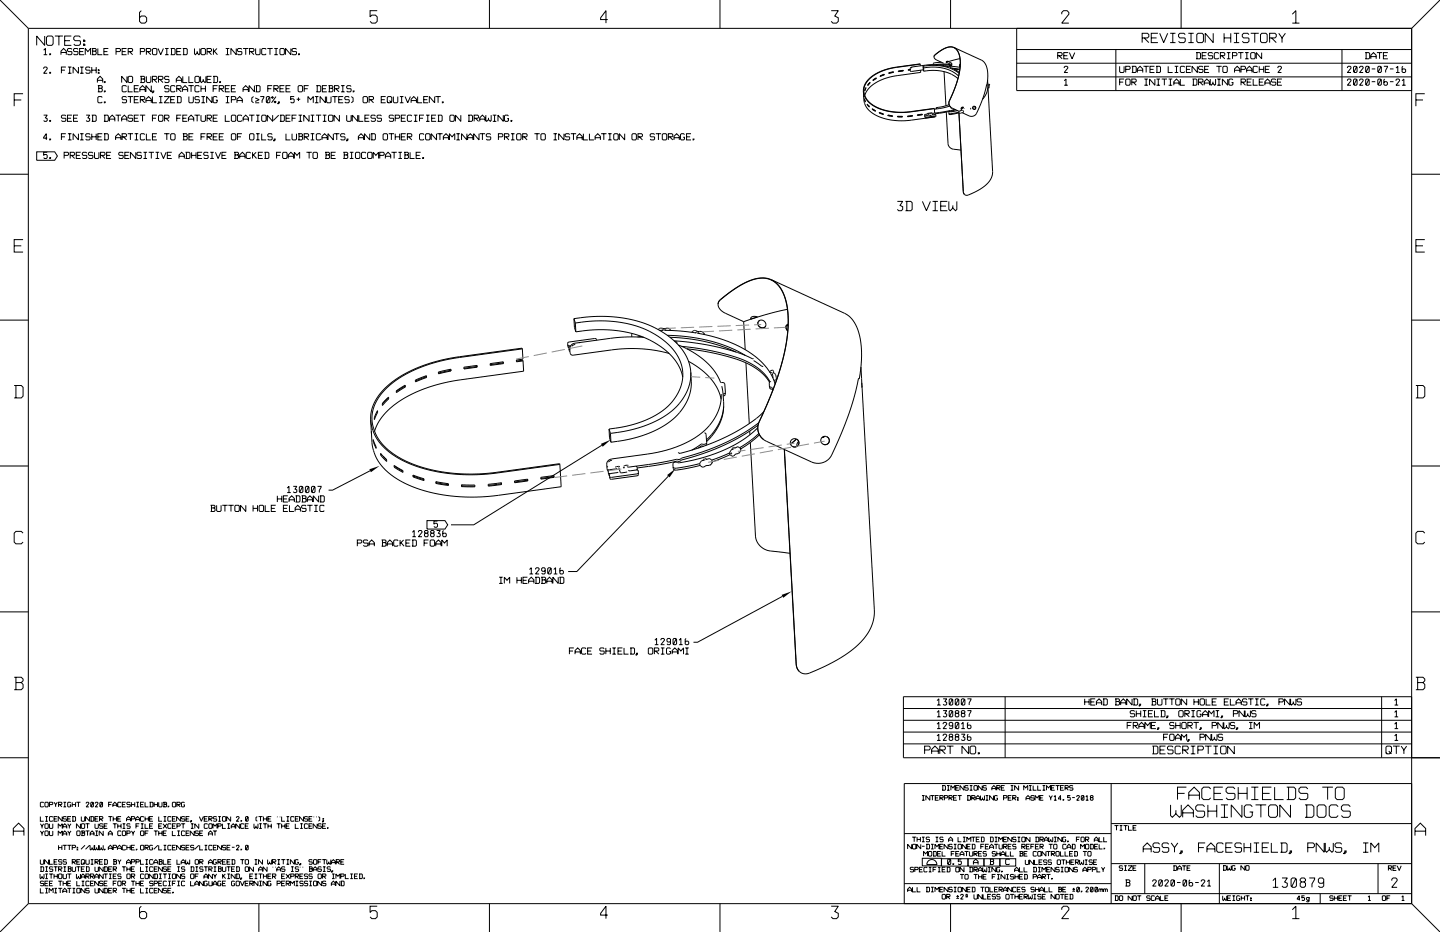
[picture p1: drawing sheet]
<svg xmlns="http://www.w3.org/2000/svg" width="432mm" height="279mm" viewBox="0 0 432 279" stroke-linecap="round" stroke-linejoin="round" font-family="sans-serif">
<g fill="none" stroke="#000" stroke-width=".3">
<path d="M0 0l8.5 8.5M8.5 8.5h414.8M8.5 8.5v262.4M13.1 15.1l.5-.6v1.9M13.1 16.4h1.1M13.4 10.8v2.8l-2.4-2.8v2.8M14.3 10.8h1.2l.4 .4v2l-.4 .4h-1.2l-.4-.4v-2zM14.9 16.1h.3v.3h-.3zM16.5 10.8h2.4M17.7 10.8v2.8M18.3 16.4v-1.1l.8-.8 .8 .8v1.1M18.3 15.7h1.6"/>
<path d="M19.4 12.2h1.6M21.4 10.8h-2v2.8h2M21.6 14.8l-.3-.3h-.8l-.3 .3v.4l.3 .3 1.1 .1v.5l-.3 .3h-.8l-.3-.3M23.4 14.8l-.3-.3h-.8l-.2 .3v.4l.2 .3 1.1 .1v.5l-.3 .3h-.8l-.2-.3M23.9 15.5h1M24.1 11.2l-.4-.4h-1.2l-.4 .4v.6l.4 .4h1.4l.2 .2v.8l-.4 .4h-1.2l-.4-.4M25.1 12h.3v.4h-.3zM25.1 13.2h.3v.4h-.3zM25.2 14.5h-1.3v1.9h1.3M25.6 16.4v-1.9l.8 1 .8-1v1.9M27.5 14.5h1.1l.2 .3-.2 .5 .2 .3v.5l-.2 .3h-1.1M27.8 14.5v1.9"/>
<path d="M27.8 15.3h.8M29.3 14.5v1.9h1.4M31.2 15.5h1M32.5 14.5h-1.3v1.9h1.3M34.8 15.5h1.1l.2-.3v-.4l-.2-.3h-1.1v1.9M36.6 15.5h1.1M37.9 14.5h-1.3v1.9h1.3M38.4 15.5h1.1l.3-.7-.3-.3h-1.1v1.9M38.8 15.5l1 .9M42.1 15.5h1l.3-.7-.3-.3h-1v1.9M42.4 3.2l-.6 .5v2.7l.6 .5h1l.6-.5v-1.1l-.6-.5h-1l-.6 .5M43.9 15.5h1.1l.2-.7-.2-.3h-1.1v1.9"/>
<path d="M44.3 15.5l.9 .9M45.7 14.8l.3-.3h.8l.2 .3v1.3l-.2 .3h-.8l-.3-.3zM47.4 14.5l.8 1.9 .8-1.9M49.5 16.4h1.1M49.5 14.5h1.1M50 14.5v1.9M51.2 14.5h1l.3 .3v1.3l-.3 .3h-1M51.4 14.5v1.9M53 15.5h1.1M54.3 14.5h-1.3v1.9h1.3M54.8 14.5h1.1l.2 .3v1.3l-.2 .3h-1.1M55.1 14.5v1.9"/>
<path d="M58.3 14.5v1.6l.3 .3 .5-.5 .6 .5 .2-.3v-1.6M59.1 15.3v.6M60.3 14.8l.2-.3h.8l.3 .3v1.3l-.3 .3h-.8l-.2-.3zM62.1 15.5h1.1l.2-.7-.2-.3h-1.1v1.9M62.5 15.5l.9 .9M64 14.5v1.9M64.3 15.3l.9 1.1M65.1 14.5l-1.1 1.1M67.7 16.4h1.1M67.7 14.5h1.1M68.2 14.5v1.9M70.8 14.5v1.9l-1.6-1.9v1.9"/>
<path d="M72.5 14.8l-.2-.3h-.8l-.3 .3 .3 .7 1 .1v.5l-.2 .3h-.8l-.3-.3M72.9 14.5h1.6M73.7 14.5v1.9M74.8 15.5h1.1l.3-.7-.3-.3h-1.1v1.9M75.2 15.5l1 .9M76.7 14.5v1.6l.2 .3h.8l.3-.3v-1.6M77.6 0v8.5M79.8 14.8l-.3-.3h-.8l-.2 .3v1.3l.2 .3h.8l.3-.3M80.2 14.5h1.6M81 14.5v1.9M82.2 16.4h1.1M82.2 14.5h1.1"/>
<path d="M82.8 14.5v1.9M83.9 14.8l.3-.3h.8l.3 .3v1.3l-.3 .3h-.8l-.3-.3zM87.2 14.5v1.9l-1.6-1.9v1.9M88.9 14.8l-.3-.3h-.8l-.2 .3 .2 .7 1.1 .1v.5l-.3 .3h-.8l-.2-.3M89.5 16.1h.3v.3h-.3zM113.1 3.2h-2.1v1.9l.5-.6h1.1l.5 .6v1.3l-.5 .5h-1.1l-.5-.5M146.8 0v8.5M182.2 5.9h-2.1v-.6l1.6-2.1v3.7M215.9 0v8.5M249.2 3.2h2.2l-1.1 1.6 1.1 .5v1.1l-.6 .5h-1l-.6-.5M275.9 19.2l-8.3 1.1-4 1.3-1.9 1.1-1.6 1.5-1 1.6-.2 1.6M275.9 19.2l-8.5 1.2-2.5 .8-2.2 1-1.9 1.3-1.3 1.8-.5 1.6 .3 1.7 1 1.6 1.5 1.3 2.1 1.1 2.6 .7 4.6 .3 9.1-1"/>
<path d="M275.9 19.2l.1 .5M276.8 19.9l3.3-.3 2.7 .3 2.5 .7 2.3 1.4M276.8 19.9l.2 1.4M276.8 19.9l.1 .5M280.1 17l.5 .8 2.3 1.2M280.3 16.5l-.2 .5M281.7 19.5h3.7M282.3 18.7l-2.2 .2-.2 .5M283 19.4v.3M283.4 19.7l4.5 .5M283.7 18.6h.1M283.7 18.7h.1"/>
<path d="M284 18.4l.2 .1M284.5 18.4h-.5l-.3 .3M284.5 18.4l-.8 .3M284.5 19.2l.4 .4 .5-.1M284.5 19.2l.4-.4 .6 .5M284.6 19l-.1 .2M285 0v8.5M285.5 19.3l-5 .1M285.5 19.3l-.1 .2M286 14.3a4.8 4.8 0 0 0-4.6 1.4l-1.1 .8M286 14.3a4.9 4.9 0 0 1 1.9 5.1 29 29 0 0 1-3.2 10.8M286.1 14.2l8.2 3.8a4.7 4.7 0 0 1 1.9 4.8l-.2 2.6"/>
<path d="M286.1 14.2a5 5 0 0 0-4.9 1.6l-.9 .7M286.1 14.2a4.9 4.9 0 0 1 1.9 5 27.4 27.4 0 0 1-3.3 11M287.7 19.6h.2M287.8 19.4l-.1 .2M287.8 19.4l.1 .6-.2-.4M287.8 19.8l.1 .1M287.9 17.6l-3.4 .8M287.9 19.2l-.1 .2M304.9 14.8h118.4M304.9 19h118.4M304.9 8.5v18.7h118.4M317.2 16.7h1l.3-.7-.3-.2h-1v1.8"/>
<path d="M317.6 16.7l.9 .9M318.4 4.3v-.6l.5-.5h1.1l.5 .5v.6l-2.1 2.6h2.1M319 16.7h1.1M320.3 15.8h-1.3v1.8h1.3M320.7 15.8l.8 1.8 .8-1.8M334.6 14.8v12.4M335.7 19.9v1.6l.3 .2h.8l.3-.2v-1.6M339.4 19.9h1l.3 .2v1.4l-.3 .2h-1M339.6 19.9v1.8M342.5 11.4h1.6l.4-.4v-.6l-.4-.4h-1.6v2.8M342.9 19.9h1.6M343.1 11.4l1.4 1.4"/>
<path d="M343.7 19.9v1.8M345.2 11.4h1.6M346.2 19.9h-1.4v1.8h1.4M346.7 19.9h1l.3 .2v1.4l-.3 .2h-1M346.9 19.9v1.8M347.2 10h-2v2.8h2M347.7 10l1.2 2.8 1.2-2.8M350.3 19.9v1.8h1.3M350.9 12.8h1.6M350.9 10h1.6M351.7 10v2.8M352.2 19.9h1.1"/>
<path d="M352.8 19.9v1.8M354.2 0v8.5M355.4 10.4l-.4-.4h-1.2l-.4 .4v.6l.4 .4h1.4l.2 .2v.8l-.4 .4h-1.2l-.4-.4M356.3 12.8h1.6M356.3 10h1.6M357.1 19.9h-1.3v1.8h1.3M357.1 10v2.8M358.7 15.8h1l.3 .2v1.4l-.3 .2h-1M358.9 10.4l.4-.4h1.2l.4 .4v2l-.4 .4h-1.2l-.4-.4zM358.9 15.8v1.8M359 19.9v1.8l-1.6-1.8v1.8M360.5 16.7h1"/>
<path d="M361.8 15.8h-1.3v1.8h1.3M362.5 19.9h-1.3v1.8h1.3M363.6 16l-.2-.2h-.8l-.3 .2v.4l.3 .3 1 .1v.6l-.2 .2h-.8l-.3-.2M363.8 10v2.8l-2.4-2.8v2.8M364.7 19.9h1.6M365.4 16l-.2-.2h-.8l-.3 .2v1.4l.3 .2h.8l.2-.2M365.5 19.9v1.8M365.9 16.7h1.1l.3-.3v-.4l-.3-.2h-1.1v1.8M366.3 16.7l1 .9M367.1 10v2.8M367.1 11.4h2M367.9 17.6h1.1"/>
<path d="M367.9 15.8h1.1M368.4 15.8v1.8M369.1 10v2.8M369.6 16.7h1l.3-.3v-.4l-.3-.2h-1v1.8M370 12.8h1.6M370 10h1.6M370.8 10v2.8M371.3 15.8h1.6M372.1 15.8v1.8M373.3 17.6h1.1M373.3 15.8h1.1M373.9 15.8v1.8"/>
<path d="M374.5 10.4l-.4-.4h-1.2l-.4 .4v.6l.4 .4h1.4l.2 .2v.8l-.4 .4h-1.2l-.4-.4M375 16l.3-.2h.8l.3 .2v1.4l-.3 .2h-.8l-.3-.2zM375 10h2.4M376.2 10v2.8M377.6 19.9v1.8M378 10.4l.4-.4h1.2l.4 .4v2l-.4 .4h-1.2l-.4-.4zM378.3 15.8v1.8l-1.6-1.8v1.8M378.9 19.9v1.8M380.7 11.4h1.6l.4-.4v-.6l-.4-.4h-1.6v2.8M380.7 19.9h-1.3v1.8h1.3M381.3 11.4l1.4 1.4M383.4 10l1 1.4 1-1.4"/>
<path d="M384.4 11.4v1.4M387.5 4.3l1.1-1.1v3.7M387.5 6.9h2.1M402.4 14.8v12.4M409.4 15.8h1l.3 .2v1.4l-.3 .2h-1M409.6 15.8v1.8M409.8 19.9h.5l.3 .2v1.4l-.3 .2h-.5l-.3-.2v-1.4zM411.1 17.6v-1l.8-.8 .8 .8v1M411.1 17h1.6M412.9 15.8h1.6M413.7 15.8v1.8M414.8 16.7h1.1"/>
<path d="M415 19.9h1l-.5 1.2v.6M416.2 15.8h-1.4v1.8h1.4M420.7 19.9l-.3 .2v1.4l.3 .2h.5l.3-.2v-.6l-.3-.2h-.5l-.3 .2M423.3 8.5v262.4M431.8 0l-8.5 8.5M4.2 30h2.2M6.9 28.1h-2.7v3.7M13.1 20.6l.3-.5h.5l.3 .3-1.1 1.6h1.1M13.1 34.5h1.1l-.6 .8 .6 .3v.5l-.3 .3h-.5l-.3-.3M14.9 21.7h.3v.3h-.3zM14.9 36.1h.3v.3h-.3zM18.4 21h1.1"/>
<path d="M19.7 20.1h-1.3v1.9M19.7 34.8l-.2-.3h-.8l-.3 .7 .3 .3h.9l.1 .6-.2 .3h-.8l-.3-.3M20.2 35.5h1.1M20.4 22h1M20.4 20.1h1M20.9 20.1v1.9M21.6 34.5h-1.4v1.9h1.4M22.1 35.5h1M23.4 34.5h-1.3v1.9h1.3M23.5 20.1v1.9l-1.6-1.9v1.9M24 22h1.1M24 20.1h1.1"/>
<path d="M24.5 20.1v1.9M25.8 34.5h1.1l-.5 .8 .5 .3v.5l-.3 .3h-.5l-.3-.3M27 20.4l-.2-.3h-.8l-.3 .3v.4l.3 .2 1 .2v.5l-.2 .3h-.8l-.3-.3M27.5 20.1v1.9M27.5 34.5h1.1l.2 .3v1.3l-.2 .3h-1.1M27.5 21h1.3M27.8 34.5v1.9M28.8 20.1v1.9M29.2 24.8v-1.1l.8-.8 .8 .8v1.1M29.2 24.1h1.6M29.3 25.7h1.1l.3 .2-.3 .6 .3 .2v.6l-.3 .2h-1.1M29.5 20.9h.2v.3h-.2z"/>
<path d="M29.5 21.7h.2v.3h-.2zM29.6 25.7v1.8M29.6 26.5h.8M30.7 29.2l-.3-.3h-.8l-.3 .3v1.4l.3 .2h.8l.3-.2M31.2 34.5h1l.3 .3v1.3l-.3 .3h-1M31.3 24.5h.3v.3h-.3zM31.3 27.3h.3v.2h-.3zM31.3 30.6h.3v.2h-.3zM31.4 34.5v1.9M32.8 36.4v-1.1l.8-.8 .8 .8v1.1M32.8 35.7h1.6M34.7 34.5h1.6"/>
<path d="M35.5 34.5v1.9M36.5 36.4v-1.1l.8-.8 .8 .8v1.1M36.5 35.7h1.6M37.9 25.9l-.2-.2h-.8l-.3 .2v1.4l.3 .2h.8l.2-.2M37.9 29.2l-.2-.3h-.8l-.3 .7 .3 .3h.9l.1 .7-.2 .2h-.8l-.3-.2M38.1 22.9v1.9l-1.6-1.9v1.9M38.3 28.9h1.6M38.4 23.1l.3-.2h.8l.3 .2v1.4l-.3 .3h-.8l-.3-.3zM38.4 25.7v1.8h1.4M39.1 28.9v1.9M39.8 34.8l-.3-.3h-.8l-.3 .3 .3 .7 1.1 .1v.5l-.3 .3h-.8l-.3-.3M40.3 26.6h1"/>
<path d="M40.3 29.9h1M40.3 35.5h1M41.6 25.7h-1.3v1.8h1.3M41.6 28.9h-1.3v1.9h1.3M41.6 34.5h-1.3v1.9h1.3M41.9 27.5v-1l.8-.8 .8 .8v1M41.9 26.9h1.6M41.9 34.5h1.6M42.1 22.9h1l.3 .2-.3 .6 .3 .3v.5l-.3 .3h-1M42.1 29.9h1l.3-.7-.3-.3h-1v1.9M42.3 22.9v1.9M42.3 23.7h.8"/>
<path d="M42.5 29.9l.9 .9M42.7 34.5v1.9M43.8 30.8v-1.1l.8-.8 .8 .8v1.1M43.8 30.1h1.6M43.9 22.9v1.6l.3 .3h.8l.2-.3v-1.6M45.4 25.7v1.8l-1.6-1.8v1.8M45.7 23.8h1.1l.2-.2v-.5l-.2-.2h-1.1v1.9M45.7 28.9v1.9h1.3M45.7 35.5h1.1M45.8 27.3h.3v.2l-.5 .3zM46.1 23.8l.9 1M47 34.5h-1.3v1.9"/>
<path d="M47.5 23.8h1.1l.3-.2v-.5l-.3-.2h-1.1v1.9M47.5 34.8l.3-.3h.8l.3 .3v1.3l-.3 .3h-.8l-.3-.3zM47.7 28.9h1M47.7 30.8h1M47.9 23.8l1 1M48.2 28.9v1.9M49.2 28.9h1.6l-1.6 1.9h1.6M49.4 35.5h1l.3-.7-.3-.3h-1v1.9M49.8 35.5l.9 .9M50.7 23.1l-.3-.2h-.8l-.2 .2 .2 .7 1.1 .2v.5l-.3 .3h-.8l-.2-.3M50.7 25.9l-.3-.2h-.8l-.2 .2 .2 .7 1.1 .1v.6l-.3 .2h-.8l-.2-.2M51.2 29.9h1"/>
<path d="M52.5 25.9l-.3-.2h-.8l-.2 .2v1.4l.2 .2h.8l.3-.2M52.5 28.9h-1.3v1.9h1.3M52.9 24.8v-1.1l.8-.8 .8 .8v1.1M52.9 24.1h1.6M53 26.6h1.1l.2-.3v-.4l-.2-.2h-1.1v1.8M53 28.9h1.1l.2 .3v1.4l-.2 .2h-1.1M53 35.5h1.1M53.3 28.9v1.9M53.4 26.6l.9 .9M54.3 34.5h-1.3v1.9M54.7 27.5v-1l.8-.8 .8 .8v1M54.7 26.9h1.6"/>
<path d="M54.8 22.9v1.9h1.3M54.8 35.5h1.1M56.1 34.5h-1.3v1.9h1.3M56.5 36.4v-1.1l.8-.8 .8 .8v1.1M56.5 25.7h1.6M56.5 35.7h1.6M56.6 22.9v1.9h1.4M56.6 28.9v1.7l.3 .2h.8l.3-.2v-1.7M57.3 25.7v1.8M58.3 34.5h1.6M58.5 23.1l.2-.2h.8l.3 .2v1.4l-.3 .3h-.8l-.2-.3zM59.1 34.5v1.9"/>
<path d="M59.8 25.9l-.3-.2h-.8l-.2 .2v1.4l.2 .2h.8l.3-.2M59.8 29.2l-.3-.3h-.8l-.2 .7 .2 .3h1l.1 .7-.3 .2h-.8l-.2-.2M60.1 22.9v1.6l.3 .3 .5-.6 .6 .6 .2-.3v-1.6M60.3 25.7v1.8M60.3 34.5v1.6l.2 .3h.8l.3-.3v-1.6M60.3 26.6h1.3M60.4 28.9h1.1M60.4 30.8h1.1M60.9 28.9v1.9M60.9 23.7v.5M61.6 25.7v1.8M62.1 35.5h1.1l.2-.7-.2-.3h-1.1v1.9"/>
<path d="M62.1 23.8h1.1M62.5 35.5l.9 .9M63.4 22.9h-1.3v1.9h1.3M63.6 28.9v1.9l-1.6-1.9v1.9M63.9 22.9h1.1l.2 .2v1.4l-.2 .3h-1.1M63.9 26.6h1.1M63.9 35.5h1.1M64.2 22.9v1.9M64.7 30h.5M65.1 29.2l-.3-.3h-.6l-.3 .3v1.4l.3 .2h.6l.3-.2v-.6M65.2 25.7h-1.3v1.8M65.2 34.5h-1.3v1.9h1.3"/>
<path d="M65.7 26.6h1.1l.3-.3v-.4l-.3-.2h-1.1v1.8M65.9 24.5h.2v.3h-.2zM66.1 26.6l1 .9M67.6 34.5v1.9h1.3M67.6 26.6h1M67.7 28.9h1.1M67.7 30.8h1.1M68.2 28.9v1.9M68.9 25.7h-1.3v1.8h1.3M69.4 29.9h1l.3-.7-.3-.3h-1v1.9M69.4 26.6h1M69.6 34.5h.8l.3 .3v1.3l-.3 .3h-.8l-.2-.3v-1.3z"/>
<path d="M70.7 25.7h-1.3v1.8h1.3M71.1 30.8v-1.1l.8-.8 .8 .8v1.1M71.1 30.1h1.6M72.5 34.8l-.2-.3h-.8l-.3 .3v1.3l.3 .3h.8l.2-.3M72.9 27.5v-1l.8-.8 .8 .8v1M72.9 36.4v-1.1l.8-.8 .8 .8v1.1M72.9 26.9h1.6M72.9 35.7h1.6M74.7 34.5h1.6M75.5 34.5v1.9M76 28.9l-.5 .5v1l.5 .4M76.3 25.7v1.8l-1.6-1.8v1.8"/>
<path d="M76.5 29.4l1.2 .5-1.2 .5M76.5 30.8h1.2M76.7 25.7h1l.3 .2v1.4l-.3 .2h-1M76.8 34.5h1.1M76.8 36.4h1.1M76.9 25.7v1.8M77.3 34.5v1.9M78 28.9h1.1l-.5 1.2v.7M78.5 34.8l.2-.3h.8l.3 .3v1.3l-.3 .3h-.8l-.2-.3zM80.1 28.9h.6l.2 .3v1.4l-.2 .2h-.6l-.2-.2v-1.4zM80.3 26.6h1.1M80.8 29.1l-.8 1.6"/>
<path d="M81.6 25.7h-1.3v1.8M81.7 28.9l.3 .3-.3 .3-.3-.3zM81.8 34.5v1.9l-1.6-1.9v1.9M82.1 26.6h1.1l.2-.7-.2-.2h-1.1v1.8M82.2 30.6l.3-.3 .3 .3-.3 .2zM82.5 26.6l.9 .9M82.8 28.9l-1.4 1.9M83.5 30.6h.3v.2l-.6 .3zM83.6 34.5l-1.6 1.6M83.9 34.5h1.1l.3 .3v1.3l-.3 .3h-1.1M83.9 26.6h1.1M84.2 34.5v1.9"/>
<path d="M85.3 25.7h-1.4v1.8h1.4M85.8 26.6h1M85.8 35.5h1M87.1 25.7h-1.3v1.8h1.3M87.1 34.5h-1.3v1.9h1.3M87.6 35.5h1M88.2 28.9h-1.1v1l.3-.3h.5l.3 .3v.7l-.3 .2h-.5l-.3-.2M88.9 34.5h-1.3v1.9M89 29.7h1M89.4 25.9l.3-.2h.8l.2 .2v1.4l-.2 .2h-.8l-.3-.2zM89.5 29.2v1.1M89.5 34.5h1.1"/>
<path d="M89.5 36.4h1.1M90.1 34.5v1.9M91.2 26.6h1.1M92.3 30.8v-1.9l.8 1 .8-1v1.9M92.5 25.7h-1.3v1.8M92.7 34.5v1.9l-1.6-1.9v1.9M93.2 34.5h1M93.2 36.4h1M93.7 34.5v1.9M94.4 28.9h1.1M94.4 30.8h1.1M94.7 34.5h1.6"/>
<path d="M94.9 25.7h1l.3 .2v1.4l-.3 .2h-1M95 28.9v1.9M95.1 25.7v1.8M95.5 34.5v1.9M96.7 26.6h1M96.8 34.5h1.1M96.8 36.4h1.1M97.3 34.5v1.9M97.6 28.9v1.9l-1.6-1.9v1.9M97.9 28.9v1.7l.3 .2h.8l.3-.2v-1.7M98 25.7h-1.3v1.8h1.3M98.5 25.7h1.1l.2 .2-.2 .6 .2 .2v.6l-.2 .2h-1.1"/>
<path d="M98.5 34.8l.3-.3h.8l.2 .3v1.3l-.2 .3h-.8l-.3-.3zM98.8 25.7v1.8M98.8 26.5h.8M99.6 28.9h1.6M100.3 26.6h1.1l.2-.7-.2-.2h-1.1v1.8M100.4 28.9v1.9M100.7 26.6l.9 .9M101.6 29.9h1M101.8 34.5v1.9l-1.6-1.9v1.9M102.3 25.7h1M102.3 27.5h1M102.8 25.7v1.8"/>
<path d="M102.9 28.9h-1.3v1.9h1.3M104 34.5v1.6l.2 .3h.8l.3-.3v-1.6M104.7 29.2l-.2-.3h-.8l-.3 .7 .3 .3h.9l.1 .7-.2 .2h-.8l-.3-.2M105.3 25.9l-.3-.2h-.8l-.2 .2v.4l.2 .3 1.1 .1v.6l-.3 .2h-.8l-.2-.2M105.3 28.9l.6 .5v1l-.6 .4M105.9 27.3h.3v.2h-.3zM107.2 34.5v1.9l-1.6-1.9v1.9M107.6 34.5v1.9h1.3M108.9 29.2l.2-.3h.8l.3 .3v1.4l-.3 .2h-.8l-.2-.2zM109.4 35.5h1.1M110.7 29.9h1l.3-.7-.3-.3h-1v1.9M110.7 34.5h-1.3v1.9h1.3"/>
<path d="M111.1 29.9l.9 .9M112.6 34.8l-.3-.3h-.8l-.3 .7 .3 .3h.9l.2 .6-.3 .3h-.8l-.3-.3M114.3 29.9h1.1M114.4 34.8l-.3-.3h-.8l-.2 .7 .2 .3h1l.1 .6-.3 .3h-.8l-.2-.3M115.6 28.9h-1.3v1.9h1.3M116.1 30.6l.3 .2M116.4 28.9h.8l.3 .3v1.1l-.6 .5h-.5l-.3-.2v-1.4zM116.8 30.1l.7 .7M118 28.9v1.7l.2 .2h.8l.3-.2v-1.7M118 34.8l-.2-.3h-.8l-.3 .3 .3 .7 1 .1v.5l-.2 .3h-.8l-.3-.3M118.5 35.5h1.1l.2-.7-.2-.3h-1.1v1.9M119.9 28.9h1.1"/>
<path d="M119.9 30.8h1.1M120.3 35.5h1.1M120.4 28.9v1.9M121.5 28.9l.8 1.9 .8-1.9M121.7 34.5h-1.4v1.9h1.4M123.3 30.8v-1.1l.8-.8 .8 .8v1.1M123.3 30.1h1.6M123.5 34.8l-.3-.3h-.8l-.2 .3v1.3l.2 .3h.8l.3-.3M124.1 34.5h1.1M124.1 36.4h1.1M124.6 34.5v1.9M125.2 28.9v1.9h1.4"/>
<path d="M125.8 35.5h1.1M127.1 29.9h1M127.1 34.5h-1.3v1.9M127.7 34.5h1.1M127.7 36.4h1.1M128.3 34.5v1.9M128.4 28.9h-1.3v1.9h1.3M129.4 35.5h1.1M130.3 28.9v1.9l-1.6-1.9v1.9M130.6 28.9h1.6M130.8 34.5h-1.4v1.9h1.4M131.3 34.5h1l.3 .3v1.3l-.3 .3h-1"/>
<path d="M131.4 28.9v1.9M131.5 34.5v1.9M132.6 30.6h.3v.2h-.3zM134.9 34.8l.3-.3h.8l.2 .3v1.3l-.2 .3h-.8l-.3-.3zM138.2 34.5v1.9l-1.6-1.9v1.9M140.4 34.5h1l.3 .3v1.3l-.3 .3h-1M140.6 34.5v1.9M142.2 35.5h1l.3-.7-.3-.3h-1v1.9M142.6 35.5l.9 .9M143.9 36.4v-1.1l.8-.8 .8 .8v1.1M143.9 35.7h1.6M145.7 34.5v1.6l.2 .3 .6-.6 .5 .6 .3-.3v-1.6"/>
<path d="M146.5 35.3v.5M147.8 34.5h1M147.8 36.4h1M148.3 34.5v1.9M150.9 34.5v1.9l-1.6-1.9v1.9M152.1 35.6h.5M152.5 34.8l-.3-.3h-.7l-.2 .3v1.3l.2 .3h.7l.3-.3v-.5M153.2 36.1h.3v.3h-.3zM258.9 27.4l.1 1.6v-.3M258.9 27.4l.5 1.8 1.3 1.7 2.3 1.4 2.6 .9 2.8 .5h2.8l9-1.1M259 28.6v.1M259 28.7l.3 2.4 1 1.6 2.1 1.7 2.7 1.1 3 .6 3 .1 9.2-1.2"/>
<path d="M259.1 27.9h.1M259.2 29.7l.3 .9-.3-1v.2M259.6 26.4l.1 .1M259.7 26.3l-.4 1zM260 31.2l.7 .9zM260.1 31.3l-.1 .1M260.4 31.6l.3 .3M260.8 24.8l-.6 .7M260.8 24.8l.1 .1M260.8 24.8h.1M260.9 24.9v-.2l-.7 .8M260.9 24.9l-.7 .8v-.2"/>
<path d="M261.5 32.6l1 .6v.2l-1-.6zM261.7 32.7h.1M261.7 32.7l.8 .6M261.7 32.7l-.2 .1M261.8 24l1-.7v.2l-1 .7zM262.7 23.4v.1M262.7 23.5l-.9 .6M262.7 23.5h.1M263.6 33.7l1.3 .4v.2l-1.2-.4zM263.7 33.7l.1 .1M263.8 33.8l1.1 .4M263.8 33.8l-.1 .1"/>
<path d="M263.9 22.7l1.3-.5v.2l-1.3 .5zM265.1 22.3v.1M265.1 22.4l-1.2 .4M265.1 22.4h.1M266.2 34.5l1.4 .2 .1 .2-1.5-.2zM266.3 34.5v.1M266.3 34.6l1.3 .2M266.3 34.6l-.1 .1M266.5 21.8l1.4-.3v.2l-1.4 .3zM267.9 21.5v.1M267.9 21.6l-1.4 .3M267.9 21.6v.1"/>
<path d="M269.1 34.8l1.5 .1v.2l-1.5-.1M269.1 34.8v.2M269.1 35h1.5M269.1 35h.1M270.8 21.1v.1M270.8 21.2l-1.4 .2M270.8 21.2l.1 .1M270.8 21.1l.1 .2M270.8 21.1l-1.4 .2v.2l1.5-.2M272.8 20.8v.1M272.8 20.9h.1M272.9 20.8h.1"/>
<path d="M272.9 20.8l-.6 .1v.2l.6-.1M272.9 20.9l-.6 .1M272.9 21.1h.1M272.9 20.7v.4M272.9 20.7h.1M272.9 20.7v.1M273.5 20.2l-.4 .2M273.6 34.6v.1M273.6 34.7l-1.5 .2M273.6 34.7v.1M273.6 34.6l-1.5 .2v.2l1.5-.2M273.6 34.6v.2"/>
<path d="M275.1 34.4l1.5-.2v.2l-1.5 .2zM276 21.1l.1 .6-8.3 1.2-3.8 1.2-1.7 .9-1.4 1.2-1.1 1.3-.5 1.1M276.5 34.2v.1M276.5 34.3l-1.4 .2M276.5 34.3l.1 .1M276.9 20.9l-3.6 .5-.4-.3M276.9 20.4l3-.3 2.9 .3 2.5 .9 2.1 1.5M276.9 20.4l.1 .9M277 21.3l3-.2 2.6 .3 2.5 .8 2.2 1.4M277.2 34.6h.1M277.2 34.6l.3 .1M277.2 34.6l.2 .3"/>
<path d="M277.4 35.1h.1M278 34h.1M278 34v.2M278.2 34.1l-.9 .2-.1 .3M278.4 34.6l-1 .2v.3M278.4 34h.1M278.4 34l.2 .6 .7-.1M278.5 34h.1M279.1 34.1h.1M279 33.9h.1M279.4 33.9l.2 .1M279.4 33.9h.1"/>
<path d="M279.5 33.8h.1M279.5 34.3h.1M279.5 34v-.2l-1.5 .2M280.2 32.6l.1 1.3 .2 .3M280.4 34.3h-.9M280.4 34.3l.2 .3M280.5 34.2l-.1 .1M280.5 34.2h.1M280.5 34.2v.1M280.6 34.7l-3.2 .4M280.6 34.7l-.1 .3-2.9 .4-.2-.3M280.6 34.6v.1"/>
<path d="M280.7 32.3l.2 .3M280.7 32.3l.1 .4M283.1 21.5l.6 10.2M283.8 33.6l.5 9.6 .7 1.1a3.6 3.6 0 0 0 2.4 .6l.8 .1M284.5 34h.1M284.6 31.4l-3.9 .9M284.7 30.2l-.1 1.1 .6 .9M284.8 31.8l-4.6 .9M284.9 20.2l1.1 .5M285 20.2l-.2-.3-.5 .1-2.5-.5-2.5-.1-5.8 .7-.4 .2-.2 .4M285.1 32.4h.1M285.2 32.2l.3 .2"/>
<path d="M285.2 32.4h.1M285.5 20.4l2.3 .3M285.5 32.4l2.2 1M285.5 32.4h-.3M286 20.7l1.7 1M286.1 20.7l1.7 .2M286.3 32.8l-1.1 .3-5.6 .9M286.6 32.9l-1.4 .5-4.7 .7M287.1 33.1l-2.4 .4-.2 .5M287.5 33.6l-2.6 .5-.4-.1M287.5 33.6l.1 .2M287.6 33.8l1.2 23.6 .4 .9"/>
<path d="M287.6 33.8v.1M287.6 33.8l-2.7 .5h-.3l-.1-.3M287.6 33.9h.1M288 33.2l-.1 .1M288 33.2h.1M288 33.1v.1M288.1 33l.1 .1M288.1 33.2l-.6 .4M288.2 33.2l.5-.1 .2 .4M288.2 33.1h.1M288.2 32.7v.1M288.2 32.4l.6-.3-.6 .6"/>
<path d="M288.6 33.8l-.9 .1M288.7 33.8h-.1M288.7 33.7v.1M288.7 33.7h.1M288.8 33.7l-.1 .1M288.9 33.6h.1M288.9 32.2a.48 .48 0 0 0-.6 .1 .48 .48 0 0 0 .1 .7M288.9 32.2l-.7 .5M288.9 32.2h.1M288.9 33.6l-.1 .1M288.9 33.5h.1M288.9 33.5v.1"/>
<path d="M289.1 32.4l-.1 .2M291 32.4h.1M291 32.7h.1M291.1 32.7l.1 .1M291.7 32.5h.1M291.9 32.7h.1M291.9 32.4l-.2 .1M292 32.4h-.1M292 32.4h.1M292.1 31.9v.1M292.1 31.9h.1M292.1 32l-.1 .4"/>
<path d="M292.3 31.9a.47 .47 0 0 0-.6 .2 .47 .47 0 0 0 .2 .6M292.3 31.9h.1M292.3 31.9l-.2 .1M292.3 31.9a.47 .47 0 0 1 .3 .6 .47 .47 0 0 1-.7 .2M295.9 25.4h.1M295.9 25.4a30.6 30.6 0 0 1-3.5 9.1l-.7 .3-.8 .1-2.3-1.1M296.1 24.1l.2 2.2M296.1 24v.1M296.1 24.1h.1M296.2 26.4l-.4 1.6-1.2 1.8M296.3 26.3l1.3 25.1a6.1 6.1 0 0 1-3.7 5.3l-3.7 1.8-1-.2M296.3 25.3v.1"/>
<path d="M296.3 25.4v.1M296.3 25.6h.1M296.3 25.6v.6M296.3 25.5h.1M296.3 25.5h-.1M296.3 26.2l.1 .2 .2-.1M296.3 26.2v.1M296.4 25.5l-.1 .1M296.5 25.6l.1 .1M296.6 25.4h.1M296.6 25.3h-.3M296.6 25.4v.3"/>
<path d="M296.6 25.7v.5M296.6 26.2v.1M304.9 23.1h118.4M319.1 20.4l.3-.5h.5l.3 .2-1.1 1.6h1.1M319.1 24.2l.6-.5v1.9M319.1 25.6h1.1M335.7 24.6h1.1M337.1 23.7h-1.4v1.9M337.6 20.8h1l.3-.7-.3-.2h-1v1.8M337.6 24l.2-.3h.8l.3 .3v1.3l-.3 .3h-.8l-.2-.3zM339.4 24.6h1l.3-.6-.3-.3h-1v1.9M339.8 24.6l.9 1"/>
<path d="M341.1 21.7v-1l.8-.8 .8 .8v1M341.1 21.1h1.6M343.2 25.6h1M343.2 23.7h1M343.7 23.7v1.9M344.8 20.8h1.1M346.3 23.7v1.9l-1.6-1.9v1.9M346.8 25.6h1.1M346.8 23.7h1.1M347.3 23.7v1.9M348.3 23.7h1.6M349.1 23.7v1.9"/>
<path d="M350.4 25.6h1.1M350.4 23.7h1.1M351 23.7v1.9M352 25.6v-1.1l.8-.8 .8 .8v1.1M352 24.9h1.6M352.2 21.7h1.1M353.9 23.7v1.9h1.4M355.3 20.1l-.3-.2h-.8l-.3 .2v1.4l.3 .2h.8l.3-.2M355.8 20.8h1M357.6 23.7h1l.3 .3v1.3l-.3 .3h-1M357.8 23.7v1.9M359.4 24.6h1.1l.2-.2v-.4l-.2-.3h-1.1v1.9"/>
<path d="M359.8 24.6l.9 1M360.7 20.1l-.2-.2h-.8l-.3 .2v.4l.3 .3 1 .1v.6l-.2 .2h-.8l-.3-.2M361.1 25.6v-1.1l.8-.8 .8 .8v1.1M361.1 24.9h1.6M361.2 20.8h1.1M362.9 23.7v1.6l.3 .3 .5-.6 .5 .6 .3-.3v-1.6M363.7 24.5v.5M365 25.6h1.1M365 23.7h1.1M365.5 23.7v1.9M366.7 20.1l.2-.2h.8l.3 .2v1.4l-.3 .2h-.8l-.2-.2zM368.1 23.7v1.9l-1.6-1.9v1.9"/>
<path d="M369.3 24.8h.5M369.7 24l-.3-.3h-.6l-.3 .3v1.3l.3 .3h.6l.3-.3v-.5M370.2 21.7v-1l.8-.8 .8 .8v1M370.2 21.1h1.6M372.1 20.8h1.1l.3-.7-.3-.2h-1.1v1.8M372.1 24.6h1.1l.3-.6-.3-.3h-1.1v1.9M372.5 24.6l1 1M373.8 21.7v-1l.8-.8 .8 .8v1M373.8 21.1h1.6M374 24.6h1M375.3 23.7h-1.3v1.9h1.3M375.8 23.7v1.9h1.3"/>
<path d="M377.1 20.1l-.3-.2h-.8l-.2 .2v1.4l.2 .2h.8l.3-.2M377.6 20.8h1.3M377.6 24.6h1.1M378.9 23.7h-1.3v1.9h1.3M379.3 25.6v-1.1l.8-.8 .8 .8v1.1M379.3 24.9h1.6M379.4 20.8h1.1M382.6 24l-.3-.3h-.8l-.3 .3 .3 .6 1.1 .2v.5l-.3 .3h-.8l-.3-.3M383.1 24.6h1M383.2 20.4l.3-.5h.5l.3 .2-1.1 1.6h1.1M384.4 23.7h-1.3v1.9h1.3M404 20.4l.3-.5h.5l.3 .2-1.1 1.6h1.1"/>
<path d="M404 24.2l.3-.5h.5l.3 .3-1.1 1.6h1.1M405.9 20.1l.2-.2h.6l.2 .2v1.4l-.2 .2h-.6l-.2-.2zM405.9 24l.2-.3h.6l.2 .3v1.3l-.2 .3h-.6l-.2-.3zM406.8 20l-.8 1.6M406.8 23.8l-.8 1.6M407.7 20.4l.3-.5h.5l.3 .2-1.1 1.6h1.1M407.7 24.2l.3-.5h.5l.3 .3-1.1 1.6h1.1M409.8 23.7h.5l.3 .3v1.3l-.3 .3h-.5l-.3-.3v-1.3zM410.4 20l-.8 1.6M410.4 23.8l-.8 1.6M411.3 20.7h1.1M411.3 24.5h1.1"/>
<path d="M413.1 20.1l.3-.2h.5l.3 .2v1.4l-.3 .2h-.5l-.3-.2zM413.1 24l.3-.3h.5l.3 .3v1.3l-.3 .3h-.5l-.3-.3zM414.1 20l-.8 1.6M414.1 23.8l-.8 1.6M415.2 23.7l-.2 .3v1.3l.2 .3h.6l.2-.3v-.5l-.2-.3h-.6l-.2 .3M416.8 20.7h1.1M416.8 24.5h1.1M418.6 20.4l.5-.5v1.8M418.6 24.2l.3-.5h.5l.3 .3-1.1 1.6h1.1M418.6 21.7h1.1M420.4 24.2l.6-.5v1.9M420.4 25.6h1.1"/>
<path d="M424.6 30h2.1M427.2 28.1h-2.6v3.7M0 52.2h8.5M11 45.5h5.4l.8 1.3-.8 1.2h-5.4zM14.2 41.4h-1.1l.8-1.3v1.8M14.2 45.6h-1.1v1l.3-.3h.5l.3 .3v.7l-.3 .2h-.5l-.3-.2M14.9 41.7h.3v.2h-.3zM14.9 47.3h.3v.2h-.3zM18.4 41h1.1M19.2 46.6h1.1l.3-.7-.3-.3h-1.1v1.9M19.7 40.1h-1.3v1.8M20.4 41.9h1"/>
<path d="M20.4 40.1h1M20.9 40.1v1.8M21.1 46.6h1l.3-.7-.3-.3h-1v1.9M21.4 46.6l1 .9M22.9 46.6h1M23.5 40.1v1.8l-1.6-1.8v1.8M24 41.9h1.1M24 40.1h1.1M24.2 45.6h-1.3v1.9h1.3M24.5 40.1v1.8M26 45.9l-.2-.3h-.8l-.3 .7 .3 .3h.9l.1 .7-.2 .2h-.8l-.3-.2M27 40.4l-.2-.3h-.8l-.3 .6 .3 .3h.9l.1 .7-.2 .2h-.8l-.3-.2"/>
<path d="M27.5 40.1v1.8M27.5 41h1.3M27.8 45.9l-.2-.3h-.8l-.3 .7 .3 .3h.9l.1 .7-.2 .2h-.8l-.3-.2M28.3 45.6v1.7l.3 .2h.8l.3-.2v-1.7M28.8 40.1v1.8M29.3 41h1.1M30.1 46.6h1.1l.3-.7-.3-.3h-1.1v1.9M30.6 46.6l.9 .9M30.7 40.1h-1.4v1.8h1.4M31.2 40.1h1l.3 .3v1.3l-.3 .2h-1M31.4 40.1v1.8M32 46.6h1"/>
<path d="M33.3 45.6h-1.3v1.9h1.3M34.7 41.9v-1l.8-.8 .8 .8v1M34.7 41.3h1.6M36.6 41h1.1l.2-.6-.2-.3h-1.1v1.8M36.9 45.9l-.2-.3h-.8l-.3 .3 .3 .7 1 .1v.6l-.2 .2h-.8l-.3-.2M37 41l.9 .9M37.4 46.6h1.1M38.3 40.1h1.6M38.8 45.6h-1.4v1.9h1.4M39.1 40.1v1.8M40.4 41.9h1.1M40.4 40.1h1.1"/>
<path d="M40.7 45.6v1.9l-1.6-1.9v1.9M40.9 40.1v1.8M42.4 45.9l-.3-.3h-.8l-.2 .7 .2 .3h1l.1 .7-.3 .2h-.8l-.2-.2M43 47.5h1.1M43 45.6h1.1M43.4 40.4l-.3-.3h-.8l-.2 .3v1.3l.2 .2h.8l.3-.2M43.6 45.6v1.9M43.9 40.1v1.8h1.3M44.6 45.6h1.6M45.4 45.6v1.9M45.7 41h1.1M46.7 47.5h1"/>
<path d="M46.7 45.6h1M47 40.1h-1.3v1.8h1.3M47.2 45.6v1.9M48.2 45.6l.8 1.9 .8-1.9M49.2 40.1h1.6M50 40.1v1.8M50.2 46.6h1M51.4 40.1h.8l.3 .3v1.3l-.3 .2h-.8l-.2-.2v-1.3zM51.5 45.6h-1.3v1.9h1.3M53.7 47.5v-1l.8-.9 .8 .9v1M53.7 46.8h1.6M54.8 40.1h1.1l.2 .3-.2 .5 .2 .3v.5l-.2 .2h-1.1"/>
<path d="M55.1 40.1v1.8M55.1 40.9h.8M55.6 45.6h1.1l.3 .3v1.4l-.3 .2h-1.1M55.9 45.6v1.9M56.6 41h1.1M57.4 45.6v1.9M57.4 46.6h1.4M58 40.1h-1.4v1.8h1.4M58.8 45.6v1.9M59.3 46.6h1M60.3 41h1M60.6 45.6h-1.3v1.9h1.3"/>
<path d="M61.6 40.1h-1.3v1.8M62.1 41h1.1l.2-.6-.2-.3h-1.1v1.8M62.4 45.9l-.2-.3h-.8l-.3 .7 .3 .3h.9l.1 .7-.2 .2h-.8l-.3-.2M62.5 41l.9 .9M63 47.5h1.1M63 45.6h1.1M63.6 45.6v1.9M63.9 41h1.1M64.6 45.6l.8 1.9 .8-1.9M65.2 40.1h-1.3v1.8h1.3M65.7 41h1.1M66.6 46.6h1"/>
<path d="M67.1 40.1h-1.4v1.8h1.4M67.9 45.6h-1.3v1.9h1.3M69.6 40.1h.8l.3 .3v1.3l-.3 .2h-.8l-.2-.2v-1.3zM70.2 45.6h1.1l.2 .3-.2 .6 .2 .2v.6l-.2 .2h-1.1M70.5 45.6v1.9M70.5 46.5h.8M71.2 41h1.1M71.9 47.5v-1l.8-.9 .8 .9v1M71.9 46.8h1.6M72.5 40.1h-1.3v1.8M75.1 40.1h.8l.3 .3v1.3l-.3 .2h-.8l-.3-.2v-1.3zM75.2 45.9l-.3-.3h-.8l-.3 .3v1.4l.3 .2h.8l.3-.2"/>
<path d="M75.7 45.6v1.9M76 46.5l.9 1M76.8 41.9h1.1M76.8 40.1h1.1M76.8 45.6l-1.1 1.1M77.3 40.1v1.8M77.5 46.6h1M78.5 40.1v1.8h1.3M78.8 45.6h-1.3v1.9h1.3M79.3 45.6h1.1l.2 .3v1.4l-.2 .2h-1.1M79.6 45.6v1.9M81.6 40.4l-.2-.3h-.8l-.3 .6 .3 .3h.9l.1 .7-.2 .2h-.8l-.3-.2"/>
<path d="M82.2 41.7h.3v.2l-.5 .3zM82.9 46.6h1.1M84.3 45.6h-1.4v1.9M85 45.6h.8l.3 .3v1.4l-.3 .2h-.8l-.2-.2v-1.4zM85.8 40.1v1.8h1.3M86.4 47.5v-1l.8-.9 .8 .9v1M86.4 46.8h1.6M87.6 40.1v1.6l.2 .2h.8l.3-.2v-1.6M88.3 47.5v-1.9l.8 1 .8-1v1.9M89.4 40.1h1.1l.2 .3-.2 .5 .2 .3v.5l-.2 .2h-1.1M89.7 40.1v1.8M89.7 40.9h.8"/>
<path d="M91.2 41h1.1l.2-.6-.2-.3h-1.1v1.8M91.6 41l.9 .9M91.9 45.6h1.6M92.7 45.6v1.9M93.2 41.9h1M93.2 40.1h1M93.7 40.1v1.8M93.8 45.9l.3-.3h.8l.3 .3v1.4l-.3 .2h-.8l-.3-.2zM96.2 40.4l-.3-.3h-.8l-.2 .3v1.3l.2 .2h.8l.3-.2M96.5 41.9v-1l.8-.8 .8 .8v1M96.5 41.3h1.6M97.5 45.6h1.1l.2 .3-.2 .6 .2 .2v.6l-.2 .2h-1.1"/>
<path d="M97.8 45.6v1.9M97.8 46.5h.8M99.3 46.6h1.1M100 40.1v1.8l-1.6-1.8v1.8M100.2 40.1h1.6M100.6 45.6h-1.3v1.9h1.3M101 40.1v1.8M103 45.6h1l.3 .3-.3 .6 .3 .2v.6l-.3 .2h-1M103.2 45.6v1.9M103.2 46.5h.8M103.5 40.4l-.3-.3h-.8l-.3 .6 .3 .3h.9l.2 .7-.3 .2h-.8l-.3-.2M104.1 41.7h.3v.2l-.6 .3z"/>
<path d="M104.9 47.5h1.1M104.9 45.6h1.1M105.4 45.6v1.9M106.6 45.9l.3-.3h.8l.2 .3v1.4l-.2 .2h-.8l-.3-.2zM107.5 41.9v-1l.8-.8 .8 .8v1M107.5 41.3h1.6M109.7 45.9l-.2-.3h-.8l-.3 .3v1.4l.3 .2h.8l.2-.2M110.2 45.9l.3-.3h.8l.3 .3v1.4l-.3 .2h-.8l-.3-.2zM110.9 40.1v1.8l-1.6-1.8v1.8M111.2 40.1h1.1l.3 .3v1.3l-.3 .2h-1.1M111.5 40.1v1.8M111.9 47.5v-1.9l.8 1 .8-1v1.9"/>
<path d="M113.9 46.6h1l.3-.7-.3-.3h-1v1.9M114.9 40.4l.2-.3h.8l.3 .3v1.3l-.3 .2h-.8l-.2-.2zM115.6 47.5v-1l.8-.9 .8 .9v1M115.6 46.8h1.6M116.6 40.1h1.6M117.4 40.1v1.8M117.4 45.6h1.6M118.2 45.6v1.9M118.5 40.1v1.8M118.5 41h1.3M119.5 47.5h1M119.5 45.6h1"/>
<path d="M119.8 40.1v1.8M120 45.6v1.9M120.3 41h1.1M121.2 45.6h1l.3 .3-.3 .6 .3 .2v.6l-.3 .2h-1M121.4 45.6v1.9M121.4 46.5h.8M121.7 40.1h-1.4v1.8h1.4M122.2 41h1l.3-.6-.3-.3h-1v1.8M122.6 41l.9 .9M123 45.6v1.9h1.3M124.8 46.6h1.1M126.1 45.6h-1.3v1.9h1.3"/>
<path d="M126.7 47.3h.3v.2h-.3zM127.1 40.4l-.2-.3h-.8l-.3 .3v1.3l.3 .2h.8l.2-.2M127.9 40.1h.8l.2 .3v1.3l-.2 .2h-.8l-.3-.2v-1.3zM130.9 40.1v1.8l-1.6-1.8v1.8M131.1 40.1h1.6M131.9 40.1v1.8M132.9 41.9v-1l.8-.8 .8 .8v1M132.9 41.3h1.6M134.8 41.9v-1.8l.8 .9 .8-.9v1.8M136.8 41.9h1.1M136.8 40.1h1.1M137.4 40.1v1.8"/>
<path d="M140 40.1v1.8l-1.6-1.8v1.8M140.2 41.9v-1l.8-.8 .8 .8v1M140.2 41.3h1.6M143.6 40.1v1.8l-1.6-1.8v1.8M143.9 40.1h1.6M144.7 40.1v1.8M147.1 40.4l-.2-.3h-.8l-.3 .6 .3 .3h.9l.1 .7-.2 .2h-.8l-.3-.2M149.5 41h1l.3-.6-.3-.3h-1v1.8M151.3 41h1l.3-.6-.3-.3h-1v1.8M151.7 41l.9 .9M153.2 41.9h1.1M153.2 40.1h1.1"/>
<path d="M153.8 40.1v1.8M154.9 40.4l.3-.3h.8l.2 .3v1.3l-.2 .2h-.8l-.3-.2zM156.7 41h1.1l.3-.6-.3-.3h-1.1v1.8M157.1 41l1 .9M160.2 40.1h1.6M161 40.1v1.8M162.5 40.1h.8l.2 .3v1.3l-.2 .2h-.8l-.3-.2v-1.3zM166 41.9h1M166 40.1h1M166.5 40.1v1.8M169.1 40.1v1.8l-1.6-1.8v1.8M170.8 40.4l-.3-.3h-.8l-.2 .6 .2 .3h1l.1 .7-.3 .2h-.8l-.2-.2"/>
<path d="M171.2 40.1h1.6M172 40.1v1.8M173 41.9v-1l.8-.8 .8 .8v1M173 41.3h1.6M174.9 40.1v1.8h1.4M176.8 40.1v1.8h1.3M178.4 41.9v-1l.8-.8 .8 .8v1M178.4 41.3h1.6M180.3 40.1h1.6M181.1 40.1v1.8M182.3 41.9h1.1M182.3 40.1h1.1"/>
<path d="M182.9 40.1v1.8M184.3 40.1h.8l.3 .3v1.3l-.3 .2h-.8l-.3-.2v-1.3zM187.3 40.1v1.8l-1.6-1.8v1.8M189.5 40.4l.3-.3h.8l.2 .3v1.3l-.2 .2h-.8l-.3-.2zM191.3 41h1.1l.2-.6-.2-.3h-1.1v1.8M191.7 41l.9 .9M196.3 40.4l-.3-.3h-.8l-.2 .6 .2 .3h1l.1 .7-.3 .2h-.8l-.2-.2M196.6 40.1h1.6M197.4 40.1v1.8M198.6 40.4l.3-.3h.8l.2 .3v1.3l-.2 .2h-.8l-.3-.2zM200.4 41h1.1l.2-.6-.2-.3h-1.1v1.8M200.8 41l.9 .9"/>
<path d="M202.1 41.9v-1l.8-.8 .8 .8v1M202.1 41.3h1.6M204.9 41.2h.5M205.3 40.4l-.3-.3h-.7l-.2 .3v1.3l.2 .2h.7l.3-.2v-.5M205.9 41h1M207.2 40.1h-1.3v1.8h1.3M207.8 41.7h.3v.2h-.3zM289.2 58.3h.1M423.3 52.2h8.5M4.2 73.7h2.2M6.9 71.8h-2.7v3.8h2.7M269.1 60.4h1.6l-.8 1.2 .8 .4v.8l-.4 .4h-.8l-.4-.4"/>
<path d="M271.5 60.4h1.6l.4 .4v2l-.4 .4h-1.6M271.9 60.4v2.8M276.6 60.4l1.2 2.8 1.2-2.8M279.6 63.2h1.6M279.6 60.4h1.6M280.4 60.4v2.8M282.1 61.8h1.6M284.1 60.4h-2v2.8h2M284.5 60.4v2.4l.4 .4 .8-.8 .8 .8 .4-.4v-2.4M285.7 61.6v.8M424.6 73.7h2.1M427.2 71.8h-2.6v3.8h2.6"/>
<path d="M0 96h8.5M172.1 95.5l6.7-.6 5.4 .1 5.7 .9 5.4 1.8 5 2.9 3.5 3.3 1.4 1.9 1 1.8 .6 1.9 .3 2.1M172.1 95.5l.2 2.7 .4 1.3M172.1 95.5l.4 1.3M172.5 96.8l5.7-.6 5 .1 4.9 .7 4.5 1.4 3.9 1.9 3.6 2.7 2.5 2.8 1.7 3.3 .5 3.4-.6 3.1-1.6 3.4-2.6 3-3 2.2-4.2 2.1-4.8 1.4-5.4 .9M172.5 96.8l.2 2.7M172.7 99.5l5.4-.6 5.2 .1 5.2 .7 4.9 1.6 4.3 2.3 3.5 2.9 2.2 3 .8 1.8 .5 1.8M189.5 100l-.1 1M197.4 98.8a1.91 1.91 0 0 1 2-.3 1.21 1.21 0 0 1 1.7 .6M197.4 98.8h.1M197.8 99l1.2 .1M199 98.7l-.5 .3"/>
<path d="M199.2 99.1l4.7 .1 4.9 .7M199.2 98.7l.5 .3M201.1 99.1h.1M207.6 99.5l-.1 .1M207.6 99.5h.1M207.6 99.4v.1M207.6 99.4a1.54 1.54 0 0 1 1.9 0h1l.6 .5M207.6 99.4h.1M209 99.9a34.2 34.2 0 0 1 20.3 9.7l1.6 2.1M209.1 99.5l-.6 .3M209.2 99.5l.2 .1M209.4 99.6h.1"/>
<path d="M209.4 99.6l.3 .4M211.1 99.9l.1 .3M215.3 91.2a3.2 3.2 0 0 0 2.3 2.8l5.4 2.4M215.3 91.2l.1-.6a24.4 24.4 0 0 1 12.2-7.1 6.8 6.8 0 0 1 7.6 5.2 32 32 0 0 1-.2 17.9 114 114 0 0 1-7.7 20.8 4.3 4.3 0 0 0 1.7 4.4M223 96.4l.5 8.4M225.1 95.4v.3M225.1 95.7l-2.1 .7M225.1 95.7h.1M227.1 95l-2 .7M227.2 95a1.28 1.28 0 0 0-2.1 .7M227.2 95l-2.1 .7M227.3 97a1.31 1.31 0 0 0 .8 1.2 1.31 1.31 0 0 0 1.5-.4"/>
<path d="M227.3 96.6a1.23 1.23 0 0 1 2-.2 1.23 1.23 0 0 1-.4 1.9 1.45 1.45 0 0 1-1.7-1.3M227.3 96.6l-.1 .4M227.3 96.5v.5M227.8 96.1l-.4 .2M231.3 83.8a9.1 9.1 0 0 0-8.1 1.1l-2.9 1.6a20.2 20.2 0 0 0-4.9 4.1l-.1 .6M231.3 83.8a9.7 9.7 0 0 1 4.7 7.7 44.8 44.8 0 0 1-3 22.1l-2.5 6.5-2.8 6.4a4.3 4.3 0 0 0 1.3 5.3M231.3 83.8l22.4 10.3a9.7 9.7 0 0 1 4.3 7.5 33.8 33.8 0 0 1-.3 11.9M235.7 98.2l.5 1M235.7 98.1l.5 1M235.8 97.6l.5 .1M235.8 97.5l-.1 .7M235.8 97.5l.5 .1"/>
<path d="M235.8 97.5l-.1 .6M236.1 92.7l-8.9 2.3M236.3 97.2l-.5 .3M423.3 96h8.5M4.2 115.6h2.2l.5 .5v2.7l-.5 .5h-2.2M4.8 115.6v3.7M116 119.5l.5-.5 .1 .6-1.9 2-.1-.6zM116.2 119.3v.2M116.2 119.5l-1.6 1.6M116.2 119.5l.4 .1M118.8 117.2l2.7-1.7v.5l-2.6 1.7zM121.3 115.6v.3"/>
<path d="M121.3 115.9l-2.5 1.5M121.3 115.9l.2 .1M124.5 113.9l3.4-1.3v.6l-3.3 1.3zM127.7 112.7v.3M127.7 113l-3.1 1.2M127.7 113l.2 .2M131.4 111.5l3.8-.8v.5l-3.7 .9zM135.1 110.7v.3M135.1 111l-3.6 .8M135.1 111l.1 .2M139.1 110.1l3.9-.6 .1 .6-4 .5zM143 109.6v.3"/>
<path d="M143 109.9l-3.9 .5M143 109.9l.1 .2M147 109l3.9-.5v.5l-3.9 .5zM150.8 108.5l.1 .3M150.9 108.8l-3.9 .5M150.9 108.8v.2M156.6 104.6v-.2l-22 3.1-5.8 1.4-5.3 2.1-5.3 3.1-2 1.6-2 2-1.4 2-1 2.1-.6 2.2-.1 1.9M156.6 104.6l-22.9 3.3-6.2 1.7-5.6 2.5-3 1.8-2.2 1.7-1.8 1.9-1.8 2.3-1 2.3-.5 2.1v2l.4 2.1 .8 2.1 1.4 2.2 1.9 2 2.3 1.8 2.5 1.4 3.4 1.5 3.3 1.1 3.6 .8 6.2 .8 6.4 .1 4.7-.5 19.3-2.6 .1 .2M156.6 104.6l.2 3.1-2 .2 .1 .6 1.9-.3M156.8 108.2l.2 3.1-22.2 3.1-5.8 1.5-5.2 2.1-4.1 2.4-3.4 2.6-2.5 3.1-1.5 3.2M156.8 108.2v-.2l-1.9 .2M170.2 103.4v.1"/>
<path d="M170.2 103.5l.6 .2M170.2 103.5l.4 .7M170.6 104.6l.3 .2M170.6 104.6l.3 .8M170.6 104.6h.1M170.9 104.5v1a.87 .87 0 0 0 1 1l12.1-1.7 4.5-.3 6.2 .3 5.9 1.2M171.1 103.6l-.5 .3v.7M172.5 103.3l-1.1 .5M173.6 102.7h.1M178.9 102l-.1-.4-.5-.1-7.6 1-.4 .3-.1 .6M192.3 100.8l-1.1 .2M193.1 101.1l-3.7-.1-3.8 .1-13.2 1.8a1.6 1.6 0 0 0-1.5 1.8"/>
<path d="M200.1 100.5l6.4 .5 6.5 1.2 5.4 1.8 5 2.5M200.9 101.1l5.5 .4 5.1 .9 4.6 1.3 4.5 1.8M202.1 102.2l6.4 .6 6.5 1.2 5.7 1.5 4.8 2h.4M202.3 102.3l.6 .3 .1 .4M203.4 103.4l3.8 1.8 3.7 2.5 2.7 2.8 1.9 2.9a1.37 1.37 0 0 0 1.6 1.4l.2 .3 .2 2.6M204.4 103.8l9.3 1.4 4.6 1.2 4.3 1.4 2.9 1.4 2.3 1.6 1.7 1.6 1.4 2.1M206 104.6l6.6 1 6 1.4a26.1 26.1 0 0 1 10.5 5.5l1.6 2.1M206.5 108.3a17.6 17.6 0 0 1 9.7 11.4M207.1 111.6l.1 4.4-.7 3-1.9 3.6-2.7 3-3.7 2.6-4.4 2-5 1.4-5.6 1M207.1 111.6l-.3 3.4-1.2 3-2.1 3.2-2.8 2.6-3.4 2.1-4.3 1.9-4.5 1.2-5.5 .9M211.2 100.2v.1M216.3 118.1l-.1 2.3-.5 2-.8 1.9-1.1 1.9a19.6 19.6 0 0 1-9.9 7.3l-2.6 1-4.2 1.1-13.7 2a1.61 1.61 0 0 0-1.5 1.5l.3 1.9"/>
<path d="M216.4 115.8l.4 1.8 .2 4.2M217.5 117.7l-.7 .4M217.5 117.7l-.1 .8-.5 .2M223.7 108.8l1 18.2M226 108.1l2.4 1.7h.4M230.7 115.7l.4 .4a.53 .53 0 0 1 .5 .7M230.7 115.7l.1 .7 .8 .4M230.9 111.9l.8 1.2 .7 2M230.9 111.7v.1M230.9 111.7l.2-.6 .6-.1 .3 .8M231.2 114.3l-.5 .4v1M231.4 111.6l-.5 .1"/>
<path d="M231.4 111.6h.1M231.4 111.6l.2 .1M231.6 112.1h.1M231.6 111.9v.2M231.6 112.1l.2 1.2M231.6 111.9h.1M231.6 116.8l.1 .3zM231.6 111.8v.1M231.7 116.9v.1M231.9 111.7l.6 .6 .3 .9-.1 .5-.6 .3M232.1 114h.1M257.4 113.5h.3"/>
<path d="M257.5 113.5a91.8 91.8 0 0 1-8.6 23.6 4.7 4.7 0 0 1-5.6 1.4l-14.3-6.7M257.5 113.5h.2M258.2 110l.3 6.1v-.2M258.4 114.7l.1 1.2M258.5 115.9l3.7 66.9a14.3 14.3 0 0 1-6.5 11.9 49.4 49.4 0 0 1-13.9 7.3l-1.1-.1-.9-.5M424.6 115.6h2.1l.5 .5v2.7l-.5 .5h-2.1M425.1 115.6v3.7M0 139.7h8.5M111.1 125.9l.3 4.3v-.7M111.1 125.9l.5 2.3 1 2.7 1.5 2.1 1.9 2 2.5 1.8 3 1.6 3.7 1.5 3.9 1.1 7.5 1.2 7.4 .1 4-.4 19.9-2.7M111.3 129.3l.1 .2M111.4 129.5l.3 4.2 .8 2.7 1.4 2.5 2.1 2.4 3.2 2.3 3.8 2 4.3 1.5 4.9 1.2 6.5 .7 7-.1 22.6-3-.4-6.7"/>
<path d="M111.8 127.4h.1M111.9 131.8l.9 2.6zM112.1 132.3h-.2M112.9 123.6h.3M113.2 123.1v.5l-.9 2.2v-.7zM114.1 135.9l1.8 1.9 .1 .5-1.8-1.9zM114.5 136.3l-.3 .1M114.9 136.8l1 1.1M118.2 139.5l2.6 1.6v.5l-2.6-1.5zM118.5 139.7v.2M118.5 139.9l2.3 1.4M118.5 139.9l-.3 .2"/>
<path d="M180.5 133.5l-38.5 23.8h-6.8M182.1 139.9v.1M182.1 139.9h.1M182.1 139.9l.2 .1M182.2 139.8l-.1 .1M182.6 128.6l.2 2.7 .4 1.3M182.6 128.6l.4 1.3M183 129.9l.2 2.7M183.5 138l-1.1 .5M185.9 139.9l-1.4 .2M188.1 139.8h.1M188.1 139.8l.3 .2 2.4-.2 .3 .8"/>
<path d="M188.4 139.5l-1.3 .2M201.8 139.9v.1M203.4 135.6l.1 .2h.2M209.8 139l-6.5 1.3a1.23 1.23 0 0 1-1.5-.3M209.8 139a1.06 1.06 0 0 0 .8 1 1.06 1.06 0 0 0 1.2-.4l1.1-.2M210 139.5l-6.5 1.3a1.07 1.07 0 0 1-1.1 .1 1.07 1.07 0 0 1-.6-.9M211 133.8l-.7-.1-.9 .6M211.2 137.5l-.4 .5M211.2 129.7l.5 .5 .2 2.5M211.4 137.4l.3 .1M211.5 137.9h-.2a1.54 1.54 0 0 0-1.5 1v.1M211.7 137.8l.9-.3a1.04 1.04 0 0 1 1 1.1"/>
<path d="M211.7 137.5v.1M211.7 137.6l.2 .1M211.9 132.7a1.38 1.38 0 0 1-1.6 .4l-2.9 1.8M211.9 132.7h.1M211.9 132.7l-.1 .8M213.2 139.3l-.3 .1M213.5 138.8l-.3 .5M213.6 138.6l-.1 .2M217 121.8l-.4 2.7-1.1 2.6-1.6 2.6-2.1 2.2M217 121.8l-.3 2.7-1 2.8-1.7 2.7-2.1 2.4M218.8 135.8l-5.4 2.1M218.9 136.3l-5.3 2.1"/>
<path d="M219.2 135.8l.2 .2h-.3zM219.7 134.2l-.3 .6M219.9 134.1l.6 .2M220 134.5l-.7 .4-.4 .6a.86 .86 0 0 0 .3 1.1 .86 .86 0 0 0 1.1-.2l1.3-.6M220 134.5h.1M220.2 134.5h-.2M220.4 134.3l-.1 .1M220.4 134.3h.1M221.7 134.2l-.5-.3-.8 .4M221.7 134.2h.1M221.7 134.2l.3 .1M221.8 135.7l-.2 .1"/>
<path d="M222 134.3l.1 .3M222 134.3h.1M222.1 134.6l-.3 1.1M224.8 129.2l.1 1.2M225 132.7l1.5 28a5 5 0 0 0 4.6 4.5l5.8 .7M227.2 128.3a42.1 42.1 0 0 1-24 10.4 .95 .95 0 0 0-1.4 .4v.8M227.3 127.5a71 71 0 0 1-23.1 10.6l-13.1 2.2M227.5 126.8l-3.7 2.5-4 2.3-4.3 2-4.5 1.7-6.5 2-.7 .4h-.9l-5.8 1.1-6.5 1M227.5 130l-2.5 2.1-3.2 2.1M227.7 130.3l-2.3 2-3.3 2.3M229 131.8h.1M229 123.4l-1.7 1.7-2.7 1.9-6.2 3.7-7.9 3.2-6.9 2"/>
<path d="M235.2 134.7l3.5 64.3a3.3 3.3 0 0 0 1.1 2.4M235.2 134.8h.1M235.2 134.8l3.6 64.3a3.3 3.3 0 0 0 1 2.3M237.1 133.2h.1M238.8 131.6l-1.8 1.5M238.8 131.6a1.27 1.27 0 0 0-1.7 .6 1.27 1.27 0 0 0 .6 1.7M238.8 131.6l.1 .1M238.8 131.6l-1.7 1.6M238.9 131.6h-.1M238.9 131.7a1.26 1.26 0 0 1 .5 1.7 1.26 1.26 0 0 1-1.7 .5M238.9 131.7a1.27 1.27 0 0 1 .5 1.7 1.27 1.27 0 0 1-1.7 .5M239.5 132.3l-.5 .8-.1 .7"/>
<path d="M246.9 133.2h.1M247.3 130.8l-.8 .4 .7-.4M247.9 130.9a1.25 1.25 0 0 1 .7 1.7 1.25 1.25 0 0 1-1.7 .6M247.9 130.9a1.26 1.26 0 0 1 .7 1.7 1.26 1.26 0 0 1-1.7 .6M247.9 130.9a1.26 1.26 0 0 0-1.7 .6 1.26 1.26 0 0 0 .7 1.7M423.3 139.7h8.5M6.9 159.8l-.5-.5h-1.6l-.6 .5v2.7l.6 .5h1.6l.5-.5M63.1 151.5h1.1l.3 .2-.3 .6 .3 .2v.6l-.3 .2h-1.1M63.4 151.5v1.8M63.4 152.3h.8M65 151.5v1.6l.2 .2h.8l.3-.2v-1.6M66.7 151.5h1.5"/>
<path d="M67.4 151.5v1.8M68.5 151.5h1.6M69.3 151.5v1.8M70.4 151.7l.3-.2h.8l.3 .2v1.4l-.3 .2h-.8l-.3-.2zM73.7 151.5v1.8l-1.6-1.8v1.8M75.9 151.5v1.8M75.9 152.4h1.3M77.2 151.5v1.8M77.7 151.7l.3-.2h.8l.2 .2v1.4l-.2 .2h-.8l-.3-.2zM79.5 151.5v1.8h1.4M81.3 152.4h1.1M82.7 151.5h-1.4v1.8h1.4"/>
<path d="M83.2 148.6v1.9M83.2 149.6h1.3M84.5 148.6v1.9M85 149.6h1M85 152.4h1M86.1 146.3l.6-.5v1.9M86.1 147.7h1.1M86.3 148.6h-1.3v1.9h1.3M86.3 151.5h-1.3v1.8h1.3M86.7 150.5v-1.1l.8-.8 .8 .8v1.1M86.7 149.8h1.6M86.8 151.5v1.8h1.3"/>
<path d="M87.9 145.8h1.1l-.5 .8 .5 .3v.5l-.3 .3h-.5l-.3-.3M88.5 153.3v-1l.8-.8 .8 .8v1M88.5 152.7h1.6M88.6 148.6h1.1l.3 .3v1.3l-.3 .3h-1.1M88.9 148.6v1.9M89.8 146.1l.2-.3h.6l.2 .3v1.3l-.2 .3h-.6l-.2-.3zM90.4 148.6h1.1l.3 .3-.3 .5 .3 .3v.5l-.3 .3h-1.1M90.7 145.9l-.8 1.6M90.7 148.6v1.9M90.7 149.4h.8M91.6 146.1l.2-.3h.6l.2 .3v1.3l-.2 .3h-.6l-.2-.3zM91.8 151.7l-.3-.2h-.8l-.3 .2v.4l.3 .3 1.1 .1v.6l-.3 .2h-.8l-.3-.2"/>
<path d="M92.1 150.5v-1.1l.8-.8 .8 .8v1.1M92.1 149.8h1.6M92.1 151.5h1.6M92.5 145.9l-.8 1.6M92.9 151.5v1.8M93.4 146.1l.3-.3h.5l.3 .3v1.3l-.3 .3h-.5l-.3-.3zM94.2 151.5h1.1M94.2 153.3h1.1M94.3 145.9l-.8 1.6M94.7 151.5v1.8M95.2 145.8h1.1l-.5 1.2v.7M95.5 148.6v1.9l-1.6-1.9v1.9"/>
<path d="M95.9 148.6h1.1l.2 .3v1.3l-.2 .3h-1.1M96.2 148.6v1.9M97.2 151.7l-.2-.2h-.8l-.3 .2v1.4l.3 .2h.8l.2-.2M111 141.1l-11.3 5.8h-1.2M123.7 159.6l.5-.6v1.9M123.8 142.4l3.3 1.1 .1 .6-3.4-1.1zM124.1 142.5v.3M124.1 142.8l3 1M124.1 142.8l-.3 .2M125.5 159.6l.2-.6h.6l.2 .3-1 1.6h1M127.6 159.8l-.3-.5 .3-.3h.5l.3 .3-.3 .5 .3 .3v.5l-.3 .3h-.5l-.3-.3v-.5l.3-.3h.5M128 156.1h5.4l.8 1.2-.8 1.3h-5.4z"/>
<path d="M129.4 159.8l-.3-.5 .3-.3h.5l.3 .3-.3 .5 .3 .3v.5l-.3 .3h-.5l-.3-.3v-.5l.3-.3h.5M130.7 144.4l3.8 .6v.5l-3.8-.6zM130.9 144.4v.3M130.9 144.7l3.6 .6M130.9 144.7l-.2 .2M130.9 159h1.1l-.5 .8 .5 .3v.5l-.3 .3h-.5l-.3-.3M131.2 156.2h-1.1v.9l.3-.2h.5l.3 .2v.7l-.3 .3h-.5l-.3-.3M133 159l-.2 .3v1.3l.2 .3h.6l.2-.3v-.5l-.2-.3h-.6l-.2 .3M138.4 145.3l4 .1v.5h-4zM138.5 145.3v.4M138.5 145.7h3.9M138.5 145.7l-.1 .2"/>
<path d="M146.4 145.2l4-.5v.6l-4 .4zM150.3 144.7v.3M150.3 145l-3.9 .5M150.3 145l.1 .3M154.3 144.2l3.9-.6 .1 .6-4 .5zM158.2 143.7v.3M158.2 144l-3.9 .5M158.2 144l.1 .2M162.2 143.1l3.9-.5v.5l-3.9 .5zM166 142.6l.1 .3M166.1 142.9v.2M166.1 142.9l-3.9 .5"/>
<path d="M182.1 140.8l.1 .1M182.2 141l.2 .3M182.4 141.7l.6 .3M182.4 141.7l.4 .8M182.7 140.9h-.5M185 140.4l-2.4 .5-.2 .8M185.4 141.5l-2.4 .5-.2 .9M185.5 140.1l.6 1.6 1.9-.3M185.5 140.1h.1M187.1 140l.1 .2h-.3zM188.4 140.9h.1M188.4 140.9l.4 .2 2.4-.2 .2 .8"/>
<path d="M191.1 140.6l-.3 .3M191.1 140.6h.1M191.1 140.6v.3M191.4 141.8l-.4 .3-7.6 1-.6-.2M191.4 141.8v.6l-.3 .2-7.7 1.1-.5-.2-.1-.6M191.4 141.7v.1M200.4 142.8l-27.4 28.5h-2.6M427.2 159.8l-.5-.5h-1.6l-.5 .5v2.7l.5 .5h1.6l.5-.5M107.1 162.8h1.1l.3-.3v-.4l-.3-.2h-1.1v1.8M110.3 162.1l-.3-.2h-.8l-.2 .2 .2 .7 1.1 .1v.6l-.3 .2h-.8l-.2-.2M110.6 163.7v-1l.8-.8 .9 .8v1M110.6 163.1h1.7"/>
<path d="M114.4 161.9h1.1l.3 .2-.3 .6 .3 .2v.6l-.3 .2h-1.1M114.7 161.9v1.8M114.7 162.7h.8M116.1 163.7v-1l.8-.8 .8 .8v1M116.1 163.1h1.6M119.4 162.1l-.3-.2h-.8l-.2 .2v1.4l.2 .2h.8l.3-.2M120 161.9v1.8M120.2 162.7l1 1M121 161.9l-1 1M121.7 162.8h1.1M123 161.9h-1.3v1.8h1.3M123.5 161.9h1.1l.3 .2v1.4l-.3 .2h-1.1"/>
<path d="M123.7 160.9h1M123.8 161.9v1.8M127.2 162.8h1M128.5 161.9h-1.3v1.8M129 162.1l.2-.2h.8l.3 .2v1.4l-.3 .2h-.8l-.2-.2zM130.7 163.7v-1l.8-.8 .8 .8v1M130.7 163.1h1.6M132.5 163.7v-1.8l.8 .9 .8-.9v1.8M149.7 174.9h1M149.7 173h1M150.2 173v1.9M151.2 174.9v-1.9l.8 1 .8-1v1.9"/>
<path d="M155 173v1.9M155 174h1.3M156.3 173v1.9M156.8 174h1.1M158.2 173h-1.4v1.9h1.4M158.5 174.9v-1.1l.8-.8 .8 .8v1.1M158.5 174.2h1.6M158.8 170.7l.5-.5v1.9M158.8 172.1h1M160.5 173h1l.3 .3v1.3l-.3 .3h-1M160.6 170.7l.3-.5h.5l.3 .3-1.1 1.6h1.1M160.7 173v1.9"/>
<path d="M162.3 173h1.1l.2 .3-.2 .5 .2 .3v.5l-.2 .3h-1.1M162.5 173v1.9M162.5 173.8h.9M163.5 171l-.3 .3h-.5l-.3-.3v-.5l.3-.3h.5l.3 .3v1.3l-.3 .3h-.5l-.3-.3M164 174.9v-1.1l.8-.8 .8 .8v1.1M164 174.2h1.6M164.2 170.5l.3-.3h.5l.3 .3v1.3l-.3 .3h-.5l-.3-.3zM165.2 170.3l-.8 1.6M166.1 170.7l.5-.5v1.9M166.1 172.1h1M167.4 173v1.9l-1.6-1.9v1.9M167.7 173h1.1l.3 .3v1.3l-.3 .3h-1.1"/>
<path d="M168 173v1.9M168.1 170.2l-.2 .3v1.3l.2 .3h.6l.2-.3v-.5l-.2-.3h-.6l-.2 .3M234.6 178.8l-25.5 13.7h-1.2M0 183.4h8.5M170.7 195.2h1.1M172.1 194.2h-1.4v1.9M172.4 196.1v-1.1l.8-.8 .8 .8v1.1M172.4 195.4h1.6M175.7 194.5l-.2-.3h-.9l-.2 .3v1.3l.2 .3h.9l.2-.3M176.2 195.2h1.1M177.5 194.2h-1.3v1.9h1.3M181.2 194.5l-.3-.3h-.8l-.3 .7 .3 .3h.9l.2 .6-.3 .3h-.8l-.3-.3"/>
<path d="M181.7 194.2v1.9M181.7 195.2h1.3M183 194.2v1.9M183.6 196.1h1.1M183.6 194.2h1.1M184.1 194.2v1.9M185.3 195.2h1.1M186.6 194.2h-1.3v1.9h1.3M187.1 194.2v1.9h1.4M188.9 194.2h1.1l.3 .3v1.3l-.3 .3h-1.1M189.2 194.2v1.9M190.9 195.8h.3v.3l-.6 .3z"/>
<path d="M194.4 194.5l.3-.3h.8l.2 .3v1.3l-.2 .3h-.8l-.3-.3zM196.2 195.2h1.1l.3-.7-.3-.3h-1.1v1.9M196.4 191.9l.5-.5v1.9M196.4 193.3h1M196.6 195.2l1 .9M198.2 191.9l.2-.5h.6l.2 .3-1 1.6h1M198.2 196.1h1M198.2 194.2h1M198.7 194.2v1.9M200.7 195.3h.5M201.1 192.2l-.3 .3h-.5l-.3-.3v-.5l.3-.3h.5l.3 .3v1.3l-.3 .3h-.5l-.3-.3M201.1 194.5l-.3-.3h-.7l-.2 .3v1.3l.2 .3h.7l.3-.3v-.5"/>
<path d="M201.5 196.1v-1.1l.8-.8 .9 .8v1.1M201.5 195.4h1.7M202.1 191.4h.5l.3 .3v1.3l-.3 .3h-.5l-.3-.3v-1.3zM202.7 191.5l-.8 1.6M203.4 196.1v-1.9l.8 1 .8-1v1.9M203.6 191.9l.6-.5v1.9M203.6 193.3h1.1M205.5 196.1h1M205.5 194.2h1M205.7 191.4l-.2 .3v1.3l.2 .3h.6l.2-.3v-.5l-.2-.3h-.6l-.2 .3M206 194.2v1.9M423.3 183.4h8.5"/>
<path d="M4.2 203h2.2l.5 .6v.5l-.5 .5 .5 .6v1l-.5 .6h-2.2M4.8 203v3.8M4.8 204.6h1.6M270.9 212.4h152.4M270.9 215.9h152.4M270.9 219.5h152.4M281 210l.5-.5v1.9M281 213.6l.5-.6v1.9M281 217.1l.5-.5v1.8M281 211.4h1.1M281 214.9h1.1M281 218.4h1.1"/>
<path d="M282.8 209.5h1.1l-.6 .8 .6 .3v.5l-.3 .3h-.5l-.3-.3M282.8 213h1.1l-.6 .8 .6 .3v.5l-.3 .3h-.5l-.3-.3M282.8 217.1l.3-.5h.5l.3 .2-1.1 1.6h1.1M284.9 209.5h.5l.3 .3v1.3l-.3 .3h-.5l-.3-.3v-1.3zM284.9 213h.5l.3 .3v1.3l-.3 .3h-.5l-.3-.3v-1.3zM285.6 209.6l-.8 1.6M285.6 213.2l-.8 1.6M285.7 217.4l-.3 .2h-.5l-.3-.2v-.6l.3-.2h.5l.3 .2v1.4l-.3 .2h-.5l-.3-.2M286.4 209.8l.3-.3h.5l.3 .3v1.3l-.3 .3h-.5l-.3-.3zM286.4 216.8l.3-.2h.5l.3 .2v1.4l-.3 .2h-.5l-.3-.2zM286.7 213.8l-.3-.2 .3-.6h.5l.3 .3-.3 .5 .3 .3v.5l-.3 .3h-.5l-.3-.3v-.5l.3-.3h.5M287.4 209.6l-.8 1.6"/>
<path d="M287.4 216.7l-.8 1.6M288.3 209.8l.2-.3h.6l.2 .3v1.3l-.2 .3h-.6l-.2-.3zM288.3 217.1l.5-.5v1.8M288.3 218.4h1M288.5 213.8l-.2-.5 .2-.3h.6l.2 .3-.2 .5 .2 .3v.5l-.2 .3h-.6l-.2-.3v-.5l.2-.3h.6M289.2 209.6l-.8 1.6M290.1 209.5h1.1l-.6 1.2v.7M290.1 213h1.1l-.6 1.2v.7M290.4 216.6l-.3 .2v1.4l.3 .2h.5l.3-.2v-.6l-.3-.2h-.5l-.3 .2M301.4 208.9v18.3M325.3 209.5v1.9M325.3 210.4h1.3"/>
<path d="M326.6 209.5v1.9M327.1 210.4h1M328.4 209.5h-1.3v1.9h1.3M328.8 211.4v-1.1l.8-.8 .8 .8v1.1M328.8 210.7h1.6M330.7 209.5h1.1l.2 .3v1.3l-.2 .3h-1.1M331 209.5v1.9M334.4 209.5h1l.3 .3-.3 .5 .3 .3v.5l-.3 .3h-1M334.6 209.5v1.9M334.6 210.3h.8M336 211.4v-1.1l.8-.8 .8 .8v1.1M336 210.7h1.6"/>
<path d="M338 217.5h1.1M339.3 216.6h-1.3v1.8M339.5 209.5v1.9l-1.6-1.9v1.9M339.8 209.5h1.1l.2 .3v1.3l-.2 .3h-1.1M339.8 217.5h1.1l.2-.7-.2-.2h-1.1v1.8M340.1 209.5v1.9M340.2 217.5l.9 .9M340.2 213.3l-.2-.3h-.8l-.3 .7 .3 .3h.9l.1 .6-.2 .3h-.8l-.3-.3M340.7 213v1.9M340.7 214h1.4M341.5 218.4v-1l.8-.8 .8 .8v1M341.5 217.8h1.6"/>
<path d="M341.8 211.1h.2v.3l-.5 .2zM342.1 213v1.9M342.7 214.9h1M342.7 213h1M343.2 213v1.9M343.3 218.4v-1.8l.8 .9 .8-.9v1.8M344.4 214h1M345.3 209.5h1l.3 .3-.3 .5 .3 .3v.5l-.3 .3h-1M345.3 217.5h1M345.5 209.5v1.9M345.5 210.3h.8M345.7 213h-1.3v1.9h1.3"/>
<path d="M346.2 213v1.9h1.3M346.6 216.6h-1.3v1.8h1.3M347.1 209.5v1.6l.3 .3h.8l.2-.3v-1.6M347.2 218.2h.3v.2l-.5 .3zM348 213h1.1l.2 .3v1.3l-.2 .3h-1.1M348.3 213v1.9M348.8 209.5h1.6M349.6 209.5v1.9M350 214.6h.2v.3l-.5 .3zM350.6 209.5h1.6M351.4 209.5v1.9M352.1 216.8l-.3-.2h-.8l-.3 .2 .3 .7 1.1 .1v.6l-.3 .2h-.8l-.3-.2"/>
<path d="M352.6 209.8l.2-.3h.8l.3 .3v1.3l-.3 .3h-.8l-.2-.3zM352.6 216.6v1.8M352.6 217.5h1.3M353.5 213.3l.2-.3h.8l.3 .3v1.3l-.3 .3h-.8l-.2-.3zM353.9 216.6v1.8M354.4 216.8l.2-.2h.8l.3 .2v1.4l-.3 .2h-.8l-.2-.2zM355.3 214h1.1l.2-.7-.2-.3h-1.1v1.9M355.7 214l.9 .9M355.8 209.5v1.9l-1.6-1.9v1.9M356.2 217.5h1.1l.2-.7-.2-.2h-1.1v1.8M356.6 217.5l.9 .9M357.2 214.9h1.1"/>
<path d="M357.2 213h1.1M357.8 213v1.9M357.9 216.6h1.6M358 209.5v1.9M358 210.4h1.3M358.7 216.6v1.8M359.3 209.5v1.9M359.7 214.1h.6M359.8 209.8l.3-.3h.8l.3 .3v1.3l-.3 .3h-.8l-.3-.3zM360 218.2h.2v.2l-.5 .3zM360.1 213.3l-.2-.3h-.7l-.3 .3v1.3l.3 .3h.7l.2-.3v-.5M360.6 214.9v-1.1l.8-.8 .8 .8v1.1"/>
<path d="M360.6 214.2h1.6M361.7 209.5v1.9h1.3M362.4 214.9v-1.9l.8 1 .8-1v1.9M363.5 217.5h1l.3-.7-.3-.2h-1v1.8M363.5 210.4h1M364.5 214.9h1.1M364.5 213h1.1M364.8 209.5h-1.3v1.9h1.3M365.1 213v1.9M366.3 214.6h.3v.3l-.5 .3zM366.8 216.6v1.8l-1.6-1.8v1.8M367 216.6v1.6l.2 .2 .6-.5 .5 .5 .3-.2v-1.6"/>
<path d="M367.1 210.4h1.1M367.8 217.4v.5M368.4 209.5h-1.3v1.9h1.3M368.9 209.5v1.9h1.4M369.8 214h1.1l.3-.7-.3-.3h-1.1v1.9M370.3 216.8l-.3-.2h-.8l-.3 .6 .3 .3h.9l.2 .7-.3 .2h-.8l-.3-.2M370.6 211.4v-1.1l.8-.8 .8 .8v1.1M370.6 210.7h1.6M370.9 218.2h.3v.2l-.6 .3zM373.1 213v1.9l-1.6-1.9v1.9M373.4 213v1.6l.2 .3 .5-.5 .6 .5 .2-.3v-1.6M373.9 209.8l-.3-.3h-.8l-.2 .3v.4l.2 .2 1.1 .2v.5l-.3 .3h-.8l-.2-.3"/>
<path d="M374.1 213.8v.6M374.3 209.5h1.6M374.5 218.4h1.1M374.5 216.6h1.1M375.1 209.5v1.9M375.1 216.6v1.8M376.1 218.4v-1.8l.8 .9 .8-.9v1.8M376.3 211.4h1.1M376.3 209.5h1.1M376.6 213.3l-.2-.3h-.8l-.3 .3 .3 .7 1 .1v.5l-.2 .3h-.8l-.3-.3M376.9 209.5v1.9M379.4 209.8l-.3-.3h-.8l-.3 .3v1.3l.3 .3h.8l.3-.3"/>
<path d="M380 211.1h.3v.3l-.6 .2zM383.5 210.4h1.1l.2-.2v-.4l-.2-.3h-1.1v1.9M386.8 209.5v1.9l-1.6-1.9v1.9M387 209.5v1.6l.3 .3 .5-.6 .5 .6 .3-.3v-1.6M387.8 210.3v.5M390.3 209.8l-.3-.3h-.8l-.2 .3 .2 .6 1.1 .2v.5l-.3 .3h-.8l-.2-.3M414.3 208.9v18.3M418.2 210l.5-.5v1.9M418.2 213.6l.5-.6v1.9M418.2 217.1l.5-.5v1.8M418.2 211.4h1.1M418.2 214.9h1.1"/>
<path d="M418.2 218.4h1.1M423.3 208.9h-152.4v18.3h160.9M424.6 203h2.1l.5 .6v.5l-.5 .5 .5 .6v1l-.5 .6h-2.1M425.1 203v3.8M425.1 204.6h1.6M0 227.2h8.5M270.9 223h152.4M276.5 239.9h.8M276.5 238.5h.8M276.9 238.5v1.4M277.3 224.8h1.3l.3-.3v-.5l-.3-.3h-1.3v2.3M278.8 238.5v1.4l-1.2-1.4v1.4"/>
<path d="M279 238.5h1.2M279.4 226v-1.3l1-1 1 1v1.3M279.4 225.2h2M279.6 238.5v1.4M280.5 239.2h.8M281 220.6l.5-.5v1.9M281 222h1.1M281.5 238.5h-1v1.4h1M281.8 224.8h1.3l.4-.3v-.5l-.4-.3h-1.3v2.3M281.8 239.2h.8l.2-.5-.2-.2h-.8v1.4M282.1 239.2l.7 .7M282.3 224.8l1.2 1.2"/>
<path d="M282.5 235.5h.8l.2 .2v1l-.2 .2h-.8M282.7 235.5v1.4M282.8 220.6l.3-.5h.5l.3 .3-1.1 1.6h1.1M283.2 239.2h.8l.2-.5-.2-.2h-.8v1.4M283.9 223.7h2M284 236.9h.8M284 235.5h.8M284.4 235.5v1.4M284.6 239.2h.8l.1-.5-.1-.2h-.8v1.4M284.9 239.2l.6 .7M284.9 220.9l-.3-.3 .3-.5h.5l.3 .3-.3 .5 .3 .3v.5l-.3 .3h-.5l-.3-.3v-.5l.3-.3h.5M284.9 223.7v2.3"/>
<path d="M285.1 236.9v-1.4l.6 .7 .6-.7v1.4M285.9 239.2h.8M286.6 236.2h.8M286.7 220.9l-.3-.3 .3-.5h.5l.3 .3-.3 .5 .3 .3v.5l-.3 .3h-.5l-.3-.3v-.5l.3-.3h.5M286.9 238.5h-1v1.4h1M287.2 238.5h1.2M287.6 235.5h-1v1.4h1M287.8 238.5v1.4M288.3 220.1h1l-.5 .8 .5 .3v.5l-.2 .3h-.6l-.2-.3M289.1 235.5v1.4l-1.2-1.4v1.4M290 238.5h.8l.2 .2v1l-.2 .2h-.8M290.2 238.5v1.4"/>
<path d="M290.3 235.7l-.8-.2-.2 .5 .9 .2 .1 .5-.2 .2-.8-.2M290.4 220.1l-.3 .3v1.3l.3 .3h.5l.3-.3v-.5l-.3-.3h-.5l-.3 .3M290.5 223.7v2.3l-2-2.3v2.3M290.8 236.9h.8M290.8 235.5h.8M290.9 224l.3-.3h1l.4 .3v1.7l-.4 .3h-1l-.3-.3zM291.2 235.5v1.4M291.4 239.2h.8l.2-.5-.2-.2h-.8v1.4M291.7 239.2l.7 .7M292.1 235.7l.2-.2 .8 .2v1l-.2 .2-.8-.2zM292.6 239.9v-.8l.6-.6 .6 .6v.8M292.6 239.4h1.2"/>
<path d="M293.3 225.7h.4v.3h-.4zM294 238.5v1.2l.2 .2 .4-.4 .4 .4 .2-.2v-1.2M294.5 235.5v1.4l-1.2-1.4v1.4M294.6 239.1v.4M295.6 239.9h.8M295.6 238.5h.8M295.8 235.7l-.8-.2-.2 .5 .2 .2h.7l.1 .5-.2 .2-.8-.2M296 238.5v1.4M297.4 236.9v-.8l.6-.6 .6 .6v.8M297.4 236.4h1.2M297.9 238.5v1.4l-1.2-1.4v1.4M298.8 239.3h.4"/>
<path d="M298.9 236.2h.8l.2-.5-.2-.2h-.8v1.4M299.1 238.7l-.2-.2-.7 .2v1l.7 .2 .2-.6M299.2 236.2l.7 .7M300.2 236.2h.8M300.9 239.2h.8l.2-.5-.2-.2h-.8v1.4M301.2 235.5h-1v1.4h1M302.3 239.2h.8M303.1 236.9h.8M303.1 235.5h.8M303.3 238.5h-1v1.4h1M303.5 235.5v1.4M303.7 239.2h.8l.2-.5-.2-.2h-.8v1.4"/>
<path d="M304 239.2l.7 .7M305.1 239.1l.2 .2zM305.1 239.7l.2 .2zM305.4 235.5v1.4l-1.2-1.4v1.4M307 236.9v-1.4l.6 .7 .6-.7v1.4M307.7 239.9v-.8l.6-.6 .6 .6v.8M307.7 239.4h1.2M308.5 236.9h.8M308.5 235.5h.8M308.9 235.5v1.4M309.8 235.5v1.4h1M310.1 238.7l-.2-.2-.8 .2 .2 .5 .8 .1-.2 .6-.8-.2"/>
<path d="M310.4 239.9v-1.4l.6 .7 .6-.7v1.4M311.2 235.5v1.4h1M311.8 239.2h.8M312.6 236.9h.8M312.6 235.5h.8M312.9 238.5h-1.1v1.4h1.1M313 235.5v1.4M313.8 236.9v-1.4l.6 .7 .6-.7v1.4M314.6 238.5l.5 .7 .5-.7M315.1 239.2v.7M315.3 236.2h.8M316 238.9l.4-.4v1.4"/>
<path d="M316 239.9h.8M316.3 235.5h-1v1.4h1M316.5 235.5h1.2M317.1 235.5v1.4M318 236.2h.8M318.2 239.5h-.8l.6-1v1.4M318.8 239.7l.2 .2zM319 235.5h-1v1.4h1M319.4 236.2h.8l.2-.5-.2-.2h-.8v1.4M319.7 236.2l.7 .7M320.9 238.5h-.8v.7l.2-.2 .6 .2-.2 .7-.6-.2M321.5 239.1h.8"/>
<path d="M321.7 235.7l-.2-.2-.8 .2 .2 .5 .8 .1-.2 .6-.8-.2M322.9 238.9l.2-.4 .6 .2-.8 1.2h.8M324.4 238.5l.6 .2v1l-.2 .2-.6-.2v-1zM324.9 238.6l-.6 1.2M325.6 238.9l.4-.4v1.4M325.6 239.9h.8M327.2 239.1l-.2-.4 .6-.2 .2 .2-.2 .4 .2 .6-.2 .2-.6-.2v-.4l.6-.2M333.2 234.9v36M345.5 223.7h1.4l.3 .3v1.7l-.3 .3h-1.4M345.9 223.7v2.3M347.8 224.8h1.4M348.9 221h1.1"/>
<path d="M349.5 223.7h-1.7v2.3h1.7M350.2 220.1h-1.3v1.9M350.7 220.4l.3-.3h.8l.3 .3v1.3l-.3 .3h-.8l-.3-.3zM351.8 224l-.4-.3h-1l-.3 .3v.5l.3 .3 1.4 .2v.7l-.4 .3h-1l-.3-.3M352.4 222v-1.1l.8-.8 .8 .8v1.1M352.4 221.3h1.6M353.1 237.8h2.1M354 224l-.3-.3h-1l-.3 .3v1.7l.3 .3h1l.3-.3M354.2 222v-1.9l.8 .9 .8-.9v1.9M354.6 224.8h1.4l.3-.3v-.5l-.3-.3h-1.4v2.3M355.1 224.8l1.2 1.2M355.8 236h-2.7v3.7"/>
<path d="M356.3 221.7h.3v.3l-.5 .2zM356.5 239.7v-2.1l1.6-1.6 1.6 1.6v2.1M356.5 238.4h3.2M357.1 223.7h1.3M357.1 226h1.3M357.7 223.7v2.3M359.2 224.8h1.3l.4-.3v-.5l-.4-.3h-1.3v2.3M359.8 221h1.1l.3-.2v-.4l-.3-.3h-1.1v1.9M361.3 223.7h2M362.3 223.7v2.3M363 236.5l-.5-.5h-1.6l-.5 .5v2.7l.5 .5h1.6l.5-.5M363.1 220.1v1.9l-1.6-1.9v1.9"/>
<path d="M363.3 220.1v1.6l.3 .3 .5-.6 .6 .6 .2-.3v-1.6M363.9 223.7h1.3M363.9 226h1.3M364 237.8h2.1M364.1 220.9v.5M364.6 223.7v2.3M366.3 223.7h1.1l.3 .3v1.7l-.3 .3h-1.1l-.3-.3v-1.7zM366.6 220.4l-.2-.3h-.8l-.3 .7 .3 .2h.9l.1 .7-.2 .3h-.8l-.3-.3M366.7 236h-2.7v3.7h2.7M370.1 223.7v2.3l-2-2.3v2.3M370.3 236.5l-.5-.5h-1.6l-.5 .5v.8l.5 .5h1.9l.2 .3v1.1l-.5 .5h-1.6l-.5-.5M371.3 236v3.7"/>
<path d="M371.3 237.8h2.7M374 236v3.7M375.2 239.7h2.1M375.2 236h2.1M376.3 236v3.7M378.6 237.8h2.1M381.2 236h-2.6v3.7h2.6M382.2 236v3.7h2.7M385.9 236h2.1l.5 .5v2.7l-.5 .5h-2.1M386.4 236v3.7M392.2 236.5l-.6-.5h-1.6l-.5 .5v.8l.5 .5h1.9l.3 .3v1.1l-.6 .5h-1.6l-.5-.5M396.5 236h3.2"/>
<path d="M398.1 236v3.7M400.4 236.5l.5-.5h1.6l.6 .5v2.7l-.6 .5h-1.6l-.5-.5zM415.6 225.7l.3 .3M415.9 223.7h1l.4 .3v1.3l-.7 .7h-.7l-.3-.3v-1.7zM416.4 225.2l.9 .8M417.7 223.7h2M418.2 220.6l.5-.5v1.9M418.2 222h1.1M418.7 223.7v2.3M420.1 223.7l.9 1.1 .8-1.1M421 224.8v1.2M423.3 234.9h-152.1v36"/>
<path d="M4 250.5v-2.1l1.6-1.6 1.6 1.6v2.1M4 249.2h3.2M12.1 244.8v1.4h1M12.1 247l.5 .6 .5-.6M12.1 249.1l.5 .7 .5-.7M12.1 257.7v1.2l.2 .2 .8-.2v-1.2M12.1 259.8h.8l.2 .3v.9l-.2 .2h-.8M12.3 259.8v1.4M12.6 247.6v.7M12.6 249.8v.7M13.1 240.7l-.2-.2-.8 .2v1l.2 .2 .8-.2M13.5 240.7l.2-.2 .8 .2v1l-.2 .2-.8-.2z"/>
<path d="M13.5 247.1l.2-.1 .8 .1v1.1l-.2 .1-.8-.1zM13.5 249.3l.2-.2 .8 .2v1l-.2 .2-.8-.2zM13.6 246.2h.8M13.6 244.8h.8M13.6 259.8h.8M14 244.8v1.4M14 259.8v1.4M14.6 257.7v1.4l-1.2-1.4v1.4M14.8 241.2h.8l.2-.5-.2-.2h-.8v1.4M14.8 247v1.2l.2 .1 .8-.1v-1.2M14.8 249.1v1.2l.2 .2 .8-.2v-1.2M14.8 257.7v1.4h1"/>
<path d="M15.8 245l-.2-.2-.8 .2v1l.2 .2 .8-.2M16.1 259.8h1.2M16.2 240.5l.5 .7 .5-.7M16.2 245.5h.8M16.2 258.4h.8M16.7 259.8v1.4M16.7 241.2v.7M17.2 244.8h-1v1.4h1M17.2 257.7h-1v1.4h1M17.5 248.3v-1.3l.6 .6 .6-.6v1.3M17.5 250.5v-1.4l.6 .7 .6-.7v1.4M17.6 241.2h.8l.2-.5-.2-.2h-.8v1.4"/>
<path d="M17.6 253.4v1.4M17.6 254.1h1M17.9 241.2l.7 .7M18.6 253.4v1.4M18.6 257.9l-.8-.2-.2 .5 .2 .2h.7l.1 .5-.2 .2-.8-.2M18.7 244.8v1.4l-1.2-1.4v1.4M18.8 248.3v-.7l.6-.6 .6 .6v.7M18.8 250.5v-.8l.6-.6 .6 .6v.8M18.8 247.9h1.2M18.8 250h1.2M18.8 253.4h1.2M19 241.9h.8"/>
<path d="M19 240.5h.8M19 259.8h.8M19.4 240.5v1.4M19.4 253.4v1.4M19.4 259.8v1.4M19.9 245l-.8-.2-.2 .5 .2 .2h.7l.1 .5-.2 .2-.8-.2M19.9 257.9l-.8-.2-.2 .5 .2 .2h.7l.1 .5-.2 .2-.8-.2M20.2 253.4h1.2M20.3 247l.5 .6 .5-.6M20.3 249.1l.5 .7 .5-.7M20.3 259.8h.8l.2 .3-.2 .3 .2 .6-.2 .2h-.8M20.3 245.5h.8"/>
<path d="M20.5 259.8v1.4M20.8 253.4v1.4M20.8 247.6v.7M20.8 249.8v.7M20.9 241.3h.4M21.2 240.7l-.2-.2-.7 .2v1l.7 .2 .2-.6M21.3 244.8h-1v1.4h1M21.7 240.5v1.4M21.7 244.8h.8l.2 .2v1l-.2 .2h-.8M21.7 254.1h.8l.2-.5-.2-.2h-.8v1.4M21.7 258.4h.8l.2-.5-.2-.2h-.8v1.4M21.7 259.8v1.2l.2 .2 .8-.2v-1.2"/>
<path d="M21.7 241.2h1M21.9 244.8v1.4M22 258.4l.7 .7M22.7 240.5v1.4M22.9 240.5h1.2M22.9 259.8h1.2M23 249.3l.2-.2 .8 .2v1l-.2 .2-.8-.2zM23 258.4h.8M23.1 254l.2 .2zM23.1 254.6l.2 .2zM23.5 240.5v1.4M23.5 259.8v1.4"/>
<path d="M24 257.7h-1v1.4h1M24.1 247v1.3l-1.2-1.3v1.3M24.4 244.8v1.2l.2 .2 .8-.2v-1.2M24.4 247.1l.2-.1 .8 .1v1.1l-.2 .1-.8-.1zM24.4 249.1h.8l.2 .2-.2 .4 .2 .6-.2 .2h-.8M24.4 257.9l.2-.2 .8 .2v.8l-.4 .4-.6-.2zM24.4 258.9l.2 .2M24.6 249.1v1.4M24.6 249.7h.6M24.9 258.6l.5 .5M25.4 259.8h-1v1.4h1M25.5 253.4l-1.2 1.2"/>
<path d="M25.7 247h1.1M25.7 249.1h1.1M25.7 257.7v1.2l.3 .2 .8-.2v-1.2M25.7 259.8h.9l.2 .3v.9l-.2 .2h-.9M25.9 240.9l.1-.4 .6 .2-.7 1.2h.7M26 259.8v1.4M26.3 247v1.3M26.3 249.1v1.4M26.8 244.8v1.4l-1.1-1.4v1.4M26.8 253.4l-1.1 1.2M27 250.5v-.8l.6-.6 .6 .6v.8M27 253.4v1.2l.2 .2 .4-.4 .4 .4 .2-.2v-1.2"/>
<path d="M27 250h1.2M27.1 244.8h.8l.2 .2v1l-.2 .2h-.8M27.2 259.1h.8M27.2 257.7h.8M27.3 244.8v1.4M27.4 240.5l.6 .2v1l-.2 .2-.6-.2v-1zM27.6 257.7v1.4M27.6 254v.4M27.9 240.6l-.6 1.2M28.4 253.4v1.2l.2 .2 .4-.4 .4 .4 .2-.2v-1.2M28.5 247v1.2l.2 .1 .8-.1v-1.2M28.5 258.4h.8l.2-.5-.2-.2h-.8v1.4"/>
<path d="M28.5 259.8v1.2l.2 .2 .8-.2v-1.2M28.5 245.5h.8M28.6 240.9l.2-.4 .6 .2-.8 1.2h.8M28.6 249.1h.8M28.6 250.5h.8M28.8 258.4l.7 .7M29 249.1v1.4M29 254v.4M29.5 244.8h-1v1.4h1M29.7 253.4v1.2l.2 .2 .4-.4 .4 .4 .2-.2v-1.2M29.8 245.5h.8l.2-.5-.2-.2h-.8v1.4M29.8 258.4h.8"/>
<path d="M29.9 240.7l.2-.2 .6 .2v1l-.2 .2-.6-.2zM30.1 245.5l.7 .7M30.3 254v.4M30.6 240.6l-.6 1.2M30.8 247.1l-.2-.1-.8 .1 .2 .5 .8 .1v.5l-.2 .1-.8-.1M30.8 257.7h-1v1.4h1M30.9 249.1v1.4l-1.2-1.4v1.4M30.9 259.8v1.4l-1.2-1.4v1.4M31.2 257.7h.8l.2 .2v1l-.2 .2h-.8M31.2 259.8h.8l.2 .3v.9l-.2 .2h-.8M31.2 247.6h.8M31.3 254.6l.2 .2z"/>
<path d="M31.4 257.7v1.4M31.4 259.8v1.4M32.2 247h-1v1.3h1M32.5 250.5v-.8l.6-.6 .6 .6v.8M32.5 254.8v-.8l.6-.6 .6 .6v.8M32.5 244.8h1.2M32.5 250h1.2M32.5 254.3h1.2M32.6 241.2h.8M33.1 244.8v1.4M33.6 240.5h-1v1.4M33.6 259.8h-1v1.4h1"/>
<path d="M33.8 241.9v-.8l.6-.6 .6 .6v.8M33.8 241.4h1.2M33.8 247h1.2M33.9 244.8v1.4M33.9 254.1h.8l.2-.5-.2-.2h-.8v1.4M33.9 257.7h.8l.2 .2-.2 .4 .2 .6-.2 .2h-.8M33.9 245.5h1M34.1 257.7v1.4M34.1 258.3h.6M34.4 247v1.3M34.9 244.8v1.4M35.2 254.8v-.8l.6-.6 .6 .6v.8"/>
<path d="M35.2 254.3h1.2M35.3 247v1.3M35.3 257.7l.5 .7 .5-.7M35.3 245.5h.8M35.3 247.6h1M35.8 258.4v.7M36.3 240.7l-.2-.2-.8 .2v1l.2 .2 .8-.2M36.3 244.8h-1v1.4h1M36.3 247v1.3M36.3 249.3l-.2-.2-.8 .2v1l.2 .2 .8-.2M36.6 259.8h1.2M36.7 241.2h.8"/>
<path d="M36.8 247h.8M36.8 248.3h.8M36.9 249.1l.8 .2v1l-.2 .2-.8-.2v-1zM37.2 247v1.3M37.2 259.8v1.4M37.7 240.5h-1v1.4h1M37.7 253.6l-.2-.2-.8 .2v1l.2 .2 .8-.2M37.9 246.2v-.8l.6-.6 .6 .6v.8M37.9 259.1v-.8l.6-.6 .6 .6v.8M37.9 258.6h1.2M37.9 245.7h1.2M38 249.8h.8l.2-.5-.2-.2h-.8v1.4"/>
<path d="M38 253.4v1.4M38 259.8v1.4M38 254.1h1M39 240.7l-.8-.2-.2 .5 .2 .2h.7l.1 .5-.2 .2-.8-.2M39 247.1l-.2-.1-.8 .1 .2 .5 .8 .1v.5l-.2 .1-.8-.1M39 253.4v1.4M39 259.8v1.4M39.4 240.5v1.4M39.4 245.5h.8l.2-.5-.2-.2h-.8v1.4M39.4 249.1l.5 .7 .5-.7M39.4 258.4h.8l.2-.5-.2-.2h-.8v1.4M39.4 254.1h.8"/>
<path d="M39.4 241.2h1M39.9 249.8v.7M40.4 240.5v1.4M40.4 253.4h-1v1.4h1M40.4 259.8h-1v1.4h1M40.7 246.2v-.8l.6-.6 .6 .6v.8M40.7 245.7h1.2M40.8 258.4h.8l.2-.5-.2-.2h-.8v1.4M40.8 247.6h.8M40.9 254.6l.2 .2zM40.9 241.9h.8M40.9 240.5h.8"/>
<path d="M41.3 240.5v1.4M41.8 247h-1v1.3M42.1 249.3l.2-.2 .8 .2v1l-.2 .2-.8-.2zM42.1 253.6l.2-.2 .8 .2v1l-.2 .2-.8-.2zM42.1 257.7v1.4h1M42.1 259.8v1.4h1M42.1 241.2h.8M42.2 247h.8M42.2 248.3h.8M42.6 247v1.3M43.1 240.5h-1v1.4h1M43.1 245l-.2-.2-.8 .2v1l.2 .2 .8-.2"/>
<path d="M43.5 240.5v1.4h1M43.5 244.8v1.4M43.5 247v1.3h1M43.5 254.1h.8l.2-.5-.2-.2h-.8v1.4M43.5 245.5h1M43.5 249.8h.8M43.6 259.1h.8M43.6 257.7h.8M43.6 259.8h.8M43.8 254.1l.7 .7M44 257.7v1.4M44 259.8v1.4"/>
<path d="M44.5 244.8v1.4M44.5 249.1h-1v1.4M44.9 240.5h.8l.2 .2v1l-.2 .2h-.8M44.9 245.5h.8M44.9 247.6h.8M45.1 240.5v1.4M45.5 254.2h.4M45.8 253.6l-.2-.2-.7 .2v1l.7 .2 .2-.6M45.9 244.8h-1v1.4h1M45.9 247h-1v1.3h1M45.9 257.9l-.2-.2-.8 .2v1l.2 .2 .8-.2M46.1 259.1v-.8l.6-.6 .6 .6v.8"/>
<path d="M46.1 258.6h1.2M46.1 249.1h1.2M46.2 240.5v1.4M46.2 241.2h1M46.7 249.1v1.4M47.2 240.5v1.4M47.2 259.8h-1v1.4h1M47.3 253.4l-1.2 1.2M47.6 240.5v1.2l.2 .2 .8-.2v-1.2M47.6 244.8v1.4h1M47.6 249.1v1.4M47.6 253.4v1.4h1"/>
<path d="M47.6 257.7h.8l.2 .2-.2 .4 .2 .6-.2 .2h-.8M47.6 247.6h.8M47.6 249.8h1M47.8 257.7v1.4M47.8 258.3h.6M48.6 247h-1v1.3h1M48.6 249.1v1.4M48.7 259.8v1.4l-1.2-1.4v1.4M48.9 247l1.2 1.3M49 240.5h.8l.2 .2-.2 .4 .2 .6-.2 .2h-.8M49 257.7v1.4h1M49 249.8h.8"/>
<path d="M49.1 246.2h.8M49.1 244.8h.8M49.1 253.4h.8M49.1 254.8h.8M49.2 240.5v1.4M49.2 241.1h.6M49.5 244.8v1.4M49.5 253.4v1.4M50 249.1h-1v1.4h1M50.1 247l-1.2 1.3M50.3 258.4h.8M50.4 241.7l.2 .2z"/>
<path d="M51.3 245l-.2-.2-.8 .2v1l.2 .2 .8-.2M51.3 247.1l-.2-.1-.8 .1v1.1l.2 .1 .8-.1M51.3 253.6l-.2-.2-.8 .2v1l.2 .2 .8-.2M51.3 257.7h-1v1.4h1M51.3 259.8h-1v1.4h1M51.7 240.7l.2-.2 .8 .2v1l-.2 .2-.8-.2zM51.7 249.1v1.4h1M51.7 254.1h.8M51.7 245.5h.8M51.7 247.6h.8M52.7 244.8h-1v1.4h1M52.7 247h-1v1.3h1"/>
<path d="M52.7 253.4h-1v1.4h1M53.1 241.2h.8l.1-.5-.1-.2h-.8v1.4M53.1 247.6h.8l.1-.5-.1-.1h-.8v1.3M53.1 257.7v1.4h.9M53.1 249.1h.9M53.1 250.5h.9M53.1 259.8h.9M53.4 241.2l.6 .7M53.6 249.1v1.4M53.6 259.8v1.4M54.2 244.8v1.4l-1.2-1.4v1.4M54.2 253.4v1.4l-1.2-1.4v1.4"/>
<path d="M54.3 259.1v-.8l.6-.6 .6 .6v.8M54.3 258.6h1.2M54.3 247h1.2M54.9 247v1.3M55 241.3h.4M55.3 240.7l-.2-.2-.7 .2v1l.7 .2 .2-.6M55.4 245l-.2-.2-.8 .2 .2 .5 .8 .1-.2 .6-.8-.2M55.4 249.3l-.2-.2-.8 .2v1l.2 .2 .8-.2M55.4 253.6l-.8-.2-.2 .5 .2 .2h.7l.1 .5-.2 .2-.8-.2M55.7 257.7v1.2l.2 .2 .4-.4 .4 .4 .2-.2v-1.2M55.8 254.1h.8M55.8 245.5h.8"/>
<path d="M55.8 249.8h.8M56.3 258.3v.4M56.8 244.8h-1v1.4h1M56.8 249.1h-1v1.4h1M56.8 253.4h-1v1.4h1M57.1 259.8h.8l.2 .3v.9l-.2 .2h-.8M57.2 246l.2 .2-.4 .2zM57.2 247h.8M57.2 248.3h.8M57.3 259.8v1.4M57.6 247v1.3M58.1 253.6l-.8-.2-.2 .5 .2 .2h.7l.1 .5-.2 .2-.8-.2"/>
<path d="M58.2 249.1v1.4l-1.2-1.4v1.4M58.6 259.8h.8M58.7 257.7l.8 .2v1l-.2 .2-.8-.2v-1zM59 259.8v1.4M59.5 249.3l-.8-.2-.2 .5 .2 .2h.7l.1 .5-.2 .2-.8-.2M59.6 247v1.3l-1.2-1.3v1.3M59.6 253.4l-1.2 1.2M59.8 244.8l.6 1.4 .6-1.4M59.9 253.4v1.4h1M59.9 258.4h.8l.2-.5-.2-.2h-.8v1.4M59.9 249.8h.8M60.2 258.4l.7 .7"/>
<path d="M60.9 249.1h-1v1.4h1M61.1 259.8h1.2M61.2 245.5h.8M61.3 253.4h.8M61.3 254.8h.8M61.7 253.4v1.4M61.7 259.8v1.4M62.2 244.8h-1v1.4h1M62.2 247.1l-.2-.1-.8 .1v1.1l.2 .1 .8-.1M62.5 250.5v-.8l.6-.6 .6 .6v.8M62.5 259.1v-.8l.6-.6 .6 .6v.8M62.5 258.6h1.2"/>
<path d="M62.5 250h1.2M62.6 245.5h.8l.2-.5-.2-.2h-.8v1.4M62.6 247.1l.2-.1 .8 .1v1.1l-.2 .1-.8-.1zM62.9 245.5l.7 .7M63.6 253.6l-.2-.2-.8 .2v1l.2 .2 .8-.2M63.9 248.3v-1.3l.6 .6 .6-.6v1.3M63.9 249.1h1.2M64 254.1h.8M64.1 259.8h.8M64.5 249.1v1.4M64.5 259.8v1.4M64.6 258.5h.4"/>
<path d="M64.9 257.9l-.2-.2-.7 .2v1l.7 .2 .2-.6M65 245l-.8-.2-.2 .5 .2 .2h.7l.1 .5-.2 .2-.8-.2M65 253.4h-1v1.4h1M65.3 247.6h.8l.2-.5-.2-.1h-.8v1.3M65.3 258.4h.8l.2-.5-.2-.2h-.8v1.4M65.3 259.8h.8l.2 .3-.2 .3 .2 .6-.2 .2h-.8M65.4 246.2h.8M65.4 244.8h.8M65.5 259.8v1.4M65.6 258.4l.7 .7M65.8 244.8v1.4M66.4 253.4v1.4l-1.2-1.4v1.4"/>
<path d="M66.7 247v1.3h1M66.7 259.8v1.2l.2 .2 .8-.2v-1.2M66.7 258.4h.8M66.9 244.8l.8 .2v1l-.2 .2-.8-.2v-1zM67.7 253.6l-.8-.2-.2 .5 .9 .2 .1 .5-.2 .2-.8-.2M67.7 257.7h-1v1.4h1M68 259.8h1.2M68.1 254.1h.8M68.1 258.4h.8M68.2 247h.8M68.2 248.3h.8M68.6 247v1.3"/>
<path d="M68.6 259.8v1.4M69.1 253.4h-1v1.4h1M69.1 257.7h-1v1.4h1M69.2 244.8v1.4l-1.2-1.4v1.4M69.3 248.3v-.7l.6-.6 .6 .6v.7M69.3 247.9h1.2M69.4 257.7h.8l.2 .2v1l-.2 .2h-.8M69.5 254h.8M69.6 257.7v1.4M70.4 259.8h-1v1.4h1M70.8 259.8h.8l.2 .3v.9l-.2 .2h-.8M70.9 245.2l.2-.4 .6 .2-.8 1.2h.8"/>
<path d="M70.9 253.8l.2-.4 .6 .2-.8 1.2h.8M71 259.8v1.4M71.9 247v1.3l-1.2-1.3v1.3M72.1 257.7h1.2M72.3 246l.2 .2zM72.3 254.6l.2 .2zM72.7 257.7v1.4M73.2 247.1l-.2-.1-.8 .1v1.1l.2 .1 .8-.1M73.5 257.9l.2-.2 .8 .2v1l-.2 .2-.8-.2zM73.5 247.6h.8M73.6 245l.2-.2 .6 .2v1l-.2 .2-.6-.2zM73.6 253.6l.2-.2 .6 .2v1l-.2 .2-.6-.2z"/>
<path d="M74.3 244.9l-.6 1.2M74.3 253.5l-.6 1.2M74.5 247h-1v1.3h1M76 259.8v1.4l-1.2-1.4v1.4M76.2 247v1.2l.2 .1 .4-.4 .4 .4 .2-.1v-1.2M76.4 259.1h.8M76.4 257.7h.8M76.8 257.7v1.4M76.8 247.6v.3M77.2 244.8l-.4 .3v.8l.4 .3M77.5 244.8h1.2M77.7 247h.8"/>
<path d="M77.7 248.3h.8M78.1 244.8v1.4M78.1 247v1.3M78.7 257.7v1.4l-1.2-1.4v1.4M78.9 247h1.2M79 244.8v1.4M79 245.5h1M79.5 247v1.3M80 244.8v1.4M80.1 259.8v1.4l-1.2-1.4v1.4M80.2 257.7v1.2l.3 .2 .3-.4 .5 .4 .1-.2v-1.2M80.3 247v1.3"/>
<path d="M80.3 245.5h.8M80.3 247.6h1.1M80.8 258.3v.4M81.4 244.8h-1.1v1.4h1.1M81.4 247v1.3M81.7 258.4h.8l.2-.5-.2-.2h-.8v1.4M81.8 259.8v.3M82 258.4l.7 .7M82.6 259.8v.3M83 247h1.2M83.2 244.8v.2M83.2 259.1h.8"/>
<path d="M83.2 257.7h.8M83.6 247v1.3M83.6 257.7v1.4M84 244.8v.2M84.3 257.7h1.2M84.4 244.8v1.4h1M84.4 247v1.3M84.4 247.6h1M84.9 257.7v1.4M85.4 247v1.3M85.8 247.6h.8M85.9 246.2h.8"/>
<path d="M85.9 244.8h.8M85.9 259.1h.8M85.9 257.7h.8M86.3 244.8v1.4M86.3 257.7v1.4M86.8 247h-1v1.3h1M87.3 259.8h.8M87.7 259.8v1.4M88.2 245l-.2-.2-.8 .2v1l.2 .2 .8-.2M88.3 257.7v1.4l-1.2-1.4v1.4M88.5 247v1.3h1M88.5 245.5h.8"/>
<path d="M89.1 258.5h.4M89.4 257.9l-.2-.2-.7 .2v1l.7 .2 .2-.6M89.5 244.8h-1v1.4h1M90 258.9l.2 .2-.4 .2zM90 247h.8M90 248.3h.8M90 259.8v.3M90.4 247v1.3M90.8 259.8v.3M91 244.8v1.4l-1.2-1.4v1.4M92.3 245l-.2-.2-.8 .2 .2 .5 .8 .1-.2 .6-.8-.2M92.3 247.1l-.2-.1-.8 .1v1.1l.2 .1 .8-.1"/>
<path d="M92.6 259.8h.8l.2 .3-.2 .3 .2 .6-.2 .2h-.8M92.6 245.5h.8M92.6 247.6h.8M92.8 259.8v1.4M93.6 244.8h-1v1.4h1M93.6 247h-1v1.3h1M93.6 257.9l-.2-.2-.8 .2 .2 .5 .8 .1-.2 .6-.8-.2M94.1 244.8v.2M94.2 257.7l.8 .2v1l-.2 .2-.8-.2v-1zM94.9 244.8v.2M95.1 247v1.3l-1.2-1.3v1.3M95.4 258.4h.8"/>
<path d="M95.5 244.8l.4 .3v.8l-.4 .3M96.4 247.1l-.2-.1-.8 .1 .2 .5 .8 .1-.2 .6-.8-.1M96.4 257.7h-1v1.4M96.6 257.7h1.2M96.7 247.6h.8M96.8 246l.2 .2-.4 .2zM96.8 245.4l.2 .2zM96.8 259.8h.8M97.2 257.7v1.4M97.2 259.8v1.4M97.7 247h-1v1.3h1M98 257.7v1.2l.2 .2 .4-.4 .4 .4 .2-.2v-1.2"/>
<path d="M98.2 248.2l.2 .1zM98.6 258.3v.4M99.4 259.1v-.8l.6-.6 .6 .6v.8M99.4 258.6h1.2M100.8 258.4h.8l.2-.5-.2-.2h-.8v1.4M101.1 258.4l.7 .7M102.2 258.4h.8M103.2 257.7h-1v1.4h1M271.2 249.9h62M273.4 253.1v1.4l-1.2-1.4v1.4M273.5 251h1.2M273.6 253.3l.2-.2 .8 .2v1l-.2 .2-.8-.2z"/>
<path d="M274.1 251v1.4M275 251v1.4M275 251.7h1M276 251v1.4M276.1 253.1v1.4l-1.2-1.4v1.4M276.5 251h.8M276.5 252.4h.8M276.5 253.7h.8M276.6 257.3h5.7v2.3h-5.7zM276.7 260h-1v1.4h1M276.9 251v1.4M276.9 256.7v-1.4l.6 .7 .6-.7v1.4"/>
<path d="M277.7 253.1h.8l.2 .2v1l-.2 .2h-.8M277.9 253.1v1.4M278.4 258.1a1.51 1.51 0 0 1 1.6-.3 1.51 1.51 0 0 1 .9 1.4h-3zM278.5 260h.8M278.6 255.3l.8 .2v1l-.2 .2-.8-.2v-1zM278.7 251.2l-.2-.2-.8 .2 .2 .5 .8 .1-.2 .6-.8-.2M278.9 260v1.4M279.2 254.5h.8M279.2 253.1h.8M279.6 253.1v1.4M279.8 255.3h.8l.2 .2v1l-.2 .2h-.8M280 255.3v1.4"/>
<path d="M280.4 254.5v-1.4l.6 .7 .6-.7v1.4M280.6 251h.8M280.6 252.4h.8M280.8 260h-1v1.4M281 251v1.4M281.1 256h.8M281.2 260h.8M281.6 260v1.4M281.8 253.8h.8M282.1 255.3h-1v1.4h1M282.3 257.4h7.9v2.2h-7.9zM282.5 255.3v1.4h1"/>
<path d="M282.8 251.2l-.2-.2-.8 .2 .2 .5 .8 .1v.4l-.2 .2-.8-.2M282.8 253.1h-1v1.4h1M283.5 260h-1v1.4h1M283.9 260h.8l.2 .2v1l-.2 .2h-.8M284.1 260v1.4M284.2 257.8l.2-.3 .7 .3v1.1l-.2 .3-.7-.3zM284.3 253.1v1.4l-1.2-1.4v1.4M284.4 252.4v-.8l.7-.6 .6 .6v.8M284.4 251.9h1.3M285 257.7l-.7 1.4M285.2 256h.8M285.5 253.3l-.1-.2-.8 .2 .1 .5 .8 .1-.1 .6-.8-.2"/>
<path d="M285.8 258.9h.2v.3h-.2zM286 254.5h.8M286 253.1h.8M286.2 255.3h-1v1.4M286.4 253.1v1.4M286.6 256h.8M287.3 251v1.4h1M287.5 253.1l.8 .2v1l-.2 .2-.8-.2v-1zM287.6 255.3h-1v1.4h1M287.9 256.7v-.8l.6-.6 .6 .6v.8M287.9 256.2h1.2M288.3 257.5h-1v.9l.7-.3 .3 .3v.5l-.3 .3-.7-.3"/>
<path d="M288.7 251h.8M288.7 252.4h.8M289.1 260v1.4l-1.2-1.4v1.4M289.1 251v1.4M289.2 255.3h1.2M289.7 253.1v1.4l-1.2-1.4v1.4M289.8 255.3v1.4M289.9 252.4v-1.4l.6 .7 .6-.7v1.4M290 253.8h.8M290.3 257.4h4.7v2.2h-4.7zM290.7 255.3v1.2l.2 .2 .8-.2v-1.2M290.7 260h.8l.2 .2v1l-.2 .2h-.8"/>
<path d="M290.9 260v1.4M291 253.1h-1v1.4h1M291.3 251h1.2M291.4 253.1h.8l.2 .2v1l-.2 .2h-.8M291.6 253.1v1.4M291.9 251v1.4M291.9 259.2v-1l.7-.7 .7 .7v1M291.9 258.6h1.4M292.1 256h.8l.2-.5-.2-.2h-.8v1.4M292.4 256l.7 .7M292.7 251.7h.8M293.4 256h.8"/>
<path d="M293.7 251h-1v1.4h1M294.1 251h.8l.2 .2v1l-.2 .2h-.8M294.1 253.8h.8M294.3 251v1.4M294.4 255.3h-1v1.4h1M294.7 260v1.2l.2 .2 .4-.4 .4 .4 .2-.2v-1.2M295.1 257.4h4.7v2.2h-4.7zM295.1 253.1h-1v1.4M295.5 253.8h.8M295.8 255.5l-.2-.2-.8 .2 .2 .5 .8 .1v.4l-.2 .2-.8-.2M296.3 260h.8M296.5 253.1h-1v1.4h1"/>
<path d="M296.7 260v1.4M296.7 254.5v-.8l.6-.6 .6 .6v.8M296.7 254h1.2M296.8 257.5h.9l.2 .3-.2 .4 .2 .7-.2 .3h-.9M296.8 251h.8l.2 .2v1l-.2 .2h-.8M297 257.5v1.7M297 258.2h.7M297 251v1.4M298.1 253.1h1.2M298.3 251h.8M298.3 252.4h.8M298.5 255.5l-.2-.2-.8 .2 .2 .5 .8 .1-.2 .6-.8-.2"/>
<path d="M298.6 260v1.4l-1.2-1.4v1.4M298.7 251v1.4M298.7 253.1v1.4M298.9 255.3v1.4M298.9 256h1M299.5 252.4v-1.4l.6 .7 .6-.7v1.4M299.6 253.1v1.2l.2 .2 .8-.2v-1.2M299.9 257.4h4.7v2.2h-4.7zM299.9 255.3v1.4M300.1 256.7v-.8l.6-.6 .6 .6v.8M300.1 256.2h1.2M300.9 253.8h.8l.2-.5-.2-.2h-.8v1.4"/>
<path d="M300.9 251.7h.8M301.2 253.8l.7 .7M301.6 255.3v1.4h1M301.9 251h-1v1.4h1M302.3 253.8h.8M302.7 257.8l-.2-.3h-.7l-.2 .3v1.1l.2 .3h.7l.2-.3M303 255.3v1.4h1M303.3 253.1h-1v1.4h1M303.4 251v1.4l-1.2-1.4v1.4M304.7 251.2l-.2-.2-.8 .2 .2 .5 .8 .1-.2 .6-.8-.2M304.7 253.3l-.8-.2-.2 .5 .2 .2h.7l.1 .5-.2 .2-.8-.2M305.1 251h.8"/>
<path d="M305.1 252.4h.8M305.5 251v1.4M305.7 255.3h.8l.2 .2-.2 .4 .2 .6-.2 .2h-.8M305.7 260v1.4h1M305.9 255.3v1.4M305.9 255.9h.6M306.4 251.2l.2-.2 .8 .2v1l-.2 .2-.8-.2zM306.4 253.8h.8l.2-.5-.2-.2h-.8v1.4M306.7 253.8l.7 .7M307.1 260v1.4h1M307.1 256h.8M307.5 257.8v1.2l.2 .2 .8-.2v-1.2"/>
<path d="M307.8 253.8h.8M308.1 255.3h-1v1.4h1M308.8 253.1h-1v1.4h1M308.9 251v1.4l-1.2-1.4v1.4M309.1 253.8h.8M309.8 260h.8l.2 .2v1l-.2 .2h-.8M309.9 257.8v1.4l-1.2-1.4v1.4M310 260v1.4M310.1 253.1h-1v1.4M310.2 257.8v1.4h1M310.5 251h.8l.2 .2v1l-.2 .2h-.8M310.5 253.8h.8"/>
<path d="M310.7 251v1.4M310.8 255.5l-.2-.2-.8 .2v1l.2 .2 .8-.2M311.2 255.5l.2-.2 .8 .2v1l-.2 .2-.8-.2zM311.3 260h.8M311.5 253.1h-1v1.4h1M311.6 258.5h.8M311.7 260v1.4M311.8 251.7h.8l.3-.5-.3-.2h-.8v1.4M311.8 253.8h.8l.3-.5-.3-.2h-.8v1.4M312.1 251.7l.8 .7M312.1 253.8l.8 .7M312.6 257.8h-1v1.4h1"/>
<path d="M313.1 252.4v-.8l.6-.6 .6 .6v.8M313.1 251.9h1.2M313.6 255.3v1.4l-1.2-1.4v1.4M313.8 255.3h1.2M313.9 258l-.2-.2-.8 .2 .2 .5 .8 .1-.2 .6-.8-.2M314.4 255.3v1.4M314.5 251v1.2l.2 .2 .4-.4 .4 .4 .2-.2v-1.2M314.5 253.1h1.2M314.9 260h-1v1.4h1M315.1 253.1v1.4M315.1 251.6v.4M315.3 256h.8l.2-.5-.2-.2h-.8v1.4"/>
<path d="M315.3 258l-.2-.2-.8 .2 .2 .5 .8 .1-.2 .6-.8-.2M315.6 256l.7 .7M316 251h.8M316 252.4h.8M316.1 253.1l.8 .2v1l-.2 .2-.8-.2v-1zM316.4 260v1.4l-1.2-1.4v1.4M316.4 251v1.4M316.8 255.3l.8 .2v1l-.2 .2-.8-.2v-1zM317.2 257.8l.8 .2v1l-.2 .2-.8-.2v-1zM318 255.3v1.4h1M318.1 260h.8M318.3 257.8h1.2"/>
<path d="M318.4 251v1.4l-1.2-1.4v1.4M318.5 260v1.4M318.9 257.8v1.4M319.3 251.8h.4M319.4 255.3v1.4h1M319.6 251.2l-.2-.2-.7 .2v1l.7 .2 .2-.6M319.7 253.3l-.2-.2-.8 .2v1l.2 .2 .8-.2M319.7 257.8v1.4M319.7 258.5h1M319.9 254.5v-.8l.6-.6 .6 .6v.8M319.9 254h1.2M320.1 252.2l.2 .2z"/>
<path d="M320.7 256h.8M320.7 257.8v1.4M321.1 258.5h.8M321.4 253.1h.8l.2 .2v1l-.2 .2h-.8M321.6 253.1v1.4M321.7 255.3h-1v1.4h1M321.8 260v1.4l-1.2-1.4v1.4M322.1 255.3h.8l.2 .2v1l-.2 .2h-.8M322.1 257.8h-1v1.4h1M322.3 255.3v1.4M322.5 258.5h.8l.2-.5-.2-.2h-.8v1.4M322.8 251.7h.8"/>
<path d="M322.8 258.5l.7 .7M323.7 257.8v1.2l.2 .2 .4-.4 .4 .4 .2-.2v-1.2M323.8 251h-1v1.4M324 254.5v-1.4l.6 .7 .6-.7v1.4M324.1 251.2l.2-.2 .8 .2v1l-.2 .2-.8-.2zM324.3 258.4v.4M324.7 255.3h1.2M325.3 257.8h.8M325.3 259.2h.8M325.3 255.3v1.4M325.5 251.7h.8l.2-.5-.2-.2h-.8v1.4M325.7 253.1l.8 .2v1l-.2 .2-.8-.2v-1z"/>
<path d="M325.7 257.8v1.4M325.8 251.7l.7 .7M326.2 255.5l.2-.2 .8 .2v1l-.2 .2-.8-.2zM326.9 253.1h.8l.2 .2v1l-.2 .2h-.8M327.1 253.1v1.4M327.6 258l-.8-.2-.2 .5 .2 .2h.7l.1 .5-.2 .2-.8-.2M327.9 258.5h.8M328.1 252.4v-.8l.6-.6 .6 .6v.8M328.1 251.9h1.2M328.2 253.8h.8M328.9 260v1.4h1M328.9 257.8h-1v1.4h1"/>
<path d="M329.2 253.1h-1v1.4h1M329.6 251v1.4h1M329.6 253.1v1.4h1M330.3 260l.5 .7 .5-.7M331 251v1.4h1M331.1 254.3l.2 .2zM333.2 246.9h90.1M333.2 258.9h90.1M334.2 247.5h1.2M334.8 247.5v1.4M335.8 247.5h.8M335.8 248.9h.8"/>
<path d="M336.2 247.5v1.4M336.6 259.8l-.2-.3-.8 .3 .2 .5h.8l-.2 .6-.8-.2M336.9 247.5h1.2M337.1 259.5h.8M337.5 259.5v1.4M337.5 247.5v1.4M338.3 259.5h1.2l-1.2 1.4h1.2M338.4 247.5v1.4h1M339.7 248.2h.9M340.7 259.5h-1v1.4h1M340.8 247.5h-1.1v1.4h1.1M342.8 255.5v-1.6l1.2-1.2 1.2 1.2v1.6"/>
<path d="M342.8 254.5h2.4M343.3 258.9v9M347.7 253.1l-.4-.4h-1.2l-.4 .4v.6l.4 .4h1.4l.2 .2v.8l-.4 .4h-1.2l-.4-.4M350.5 253.1l-.4-.4h-1.2l-.4 .4v.6l.4 .4h1.4l.2 .2v.8l-.4 .4h-1.2l-.4-.4M351 241.3v3.2l.5 .5 1.1-1 1.1 1 .5-.5v-3.2M351.2 252.7l1 1.4 1-1.4M351.8 259.5h.8l.2 .3v.9l-.2 .2h-.8M352 259.5v1.4M352.2 254.1v1.4M352.6 242.9v1.1M354.1 255.1h.4v.4l-.4 .4h-.4l.4-.4zM354.5 259.5h1.2"/>
<path d="M354.6 245v-2.1l1.6-1.6 1.6 1.6v2.1M354.6 243.7h3.2M355.1 259.5v1.4M356.9 259.5h-1v1.4h1M359.4 254.1h1.6M361.2 241.8l-.5-.5h-1.6l-.5 .5v.8l.5 .6h1.9l.2 .2v1.1l-.5 .5h-1.6l-.5-.5M361.4 252.7h-2v2.8M361.9 255.5v-1.6l1.2-1.2 1.2 1.2v1.6M361.9 254.5h2.4M362.2 241.3v3.7M362.2 243.2h2.7M364.9 241.3v3.7"/>
<path d="M365.6 258.9v12M366.1 245h2.1M366.1 241.3h2.1M366.7 259.5h.8l.2 .2v1l-.2 .2h-.8M366.8 253.1l-.4-.4h-1.2l-.4 .4v2l.4 .4h1.2l.4-.4M366.9 259.5v1.4M367.2 241.3v3.7M367.6 254.1h1.6M368 259.5v1.2l.2 .2 .4-.4 .4 .4 .2-.2v-1.2M369.6 252.7h-2v2.8h2M370.4 259.7l-.2-.2-.7 .2v1l.7 .2 .2-.6M372.3 253.1l-.4-.4h-1.2l-.4 .4v.6l.4 .4h1.4l.2 .2v.8l-.4 .4h-1.2l-.4-.4"/>
<path d="M372.4 241.3v3.7l-3.2-3.7v3.7M373 252.7v2.8M373 254.1h2M373.3 259.5v1.4l-1.2-1.4v1.4M373.8 259.5l.8 .2v1l-.2 .2-.8-.2v-1zM374.7 243.4h1.1M375 252.7v2.8M375.5 241.8l-.5-.5h-1.4l-.5 .5v2.7l.5 .5h1.4l.5-.5v-1.1M376 255.5h1.6M376 252.7h1.6M376.5 241.3h3.2M376.8 252.7v2.8"/>
<path d="M378.1 241.3v3.7M378.5 254.1h1.6M380.4 241.8l.5-.5h1.6l.6 .5v2.7l-.6 .5h-1.6l-.5-.5zM380.5 252.7h-2v2.8h2M381.2 252.7v2.8h2M383.9 252.7h1.7l.3 .4v2l-.3 .4h-1.7M384.4 252.7v2.8M386.9 255.1h.4v.4l-.4 .4h-.4l.4-.4zM387 241.3v3.7l-3.2-3.7v3.7M391.3 241.3h2.1l.6 .5v2.7l-.6 .5h-2.1M391.8 241.3v3.7M392.1 254.1h1.6l.4-.4v-.6l-.4-.4h-1.6v2.8"/>
<path d="M395 241.8l.5-.5h1.6l.5 .5v2.7l-.5 .5h-1.6l-.5-.5zM397.1 252.7v2.8l-2.4-2.8v2.8M397.4 252.7v2.4l.4 .4 .8-.8 .8 .8 .4-.4v-2.4M398.6 253.9v.8M401.3 241.8l-.6-.5h-1.6l-.5 .5v2.7l.5 .5h1.6l.6-.5M402.3 253.1l-.4-.4h-1.2l-.4 .4v.6l.4 .4h1.4l.2 .2v.8l-.4 .4h-1.2l-.4-.4M403.3 255.1h.4v.4l-.4 .4h-.4l.4-.4zM404.9 241.8l-.5-.5h-1.6l-.6 .5v.8l.6 .6h1.8l.3 .2v1.1l-.5 .5h-1.6l-.6-.5M408.7 255.5h1.6M408.7 252.7h1.6M409.5 252.7v2.8M411 255.5v-2.8l1.2 1.4 1.2-1.4v2.8"/>
<path d="M413.2 258.9v9M418.7 259.5h-1v1.4h1M419 259.5l.6 1.4 .6-1.4M424.3 250.5v-2.1l1.6-1.6 1.6 1.6v2.1M424.3 249.2h3.2M8.5 270.9h414.8M8.5 270.9l-8.5 8.5M12 262v1.2l.2 .2 .4-.4 .4 .4 .2-.2v-1.2M12.1 266.3v1.4h1M12.6 262.6v.4M13.1 264.4l-.2-.3-.8 .3 .2 .5 .8 .1-.2 .5-.8-.2M13.5 264.9h.8"/>
<path d="M13.6 261.2h.8M13.6 263.4h.8M13.6 262h.8M13.6 267.7h.8M13.6 266.3h.8M14 262v1.4M14 266.3v1.4M14.5 264.1h-1v1.4h1M14.7 267.7v-1.4l.6 .7 .6-.7v1.4M14.7 262h1.2M14.8 264.9h.8M15.3 262v1.4"/>
<path d="M15.8 260.1l-.8-.3-.2 .5 .2 .3h.7l.1 .4-.2 .2-.8-.2M15.8 264.1h-1v1.4h1M16.2 262v1.4M16.2 262.7h1M16.3 267.7h.8M16.3 266.3h.8M16.7 266.3v1.4M17.2 262v1.4M17.5 264.1h1.2M17.5 266.3h1.2M17.6 260.6h.8l.2-.5-.2-.3h-.8v1.4M17.6 262.2l.2-.2 .8 .2v1l-.2 .2-.8-.2z"/>
<path d="M17.9 260.6l.7 .6M18.1 264.1v1.4M18.1 266.3v1.4M18.8 267.7v-.8l.6-.6 .6 .6v.8M18.8 267.2h1.2M18.9 262v1.2l.2 .2 .8-.2v-1.2M18.9 264.1v1.4M18.9 264.9h1M19 261.2h.8M19.9 264.1v1.4M20.2 262h1.2M20.2 266.3h1.2"/>
<path d="M20.3 264.9h.8M20.5 260.4h.6M20.8 262v1.4M20.8 266.3v1.4M21.3 264.1h-1v1.4h1M21.8 267.7h.8M21.8 266.3h.8M22.2 266.3v1.4M22.9 262v1.2l.2 .2 .4-.4 .4 .4 .2-.2v-1.2M23 264.1v1.4h1M23 266.5l.2-.2 .8 .2v1l-.2 .2-.8-.2zM23.5 262.6v.4"/>
<path d="M24.3 263.4v-.8l.6-.6 .6 .6v.8M24.3 262.9h1.2M24.4 260.6h.8M24.5 264.1h.8M24.5 265.5h.8M24.9 264.1v1.4M25.5 266.3v1.4l-1.2-1.4v1.4M25.7 262.7h.9l.2-.5-.2-.2h-.9v1.4M26 262.7l.8 .7M26.8 264.4l-.2-.3-.9 .3v.9l.3 .2 .8-.2M26.8 266.5l-.2-.2-.9 .2 .3 .5 .8 .1v.4l-.2 .2-.9-.2M27.1 262.7h.8l.2-.5-.2-.2h-.8v1.4"/>
<path d="M27.1 264.9h.8M27.4 262.7l.7 .7M28.1 264.1h-1v1.4h1M28.4 263.4v-.8l.6-.6 .6 .6v.8M28.4 262.9h1.2M28.5 266.3v1.2l.2 .2 .8-.2v-1.2M29.6 264.1v1.4l-1.2-1.4v1.4M30.8 264.4l-.2-.3-.8 .3 .2 .5 .8 .1-.2 .5-.8-.2M30.9 262v1.4l-1.2-1.4v1.4M30.9 266.3v1.4l-1.2-1.4v1.4M31.1 262h1.2M31.2 266.3h.8l.2 .2v1l-.2 .2h-.8"/>
<path d="M31.2 264.9h.8M31.4 266.3v1.4M31.7 262v1.4M32.2 264.1h-1v1.4h1M32.6 260.6h.8M32.6 267h.8M32.7 263.4h.8M32.7 262h.8M33.1 262v1.4M33.6 266.3h-1v1.4h1M33.9 260.6h.8l.2-.5-.2-.3h-.8v1.4M33.9 267h.8l.2-.5-.2-.2h-.8v1.4"/>
<path d="M33.9 262.7h.8M33.9 264.9h.8M34.2 260.6l.7 .6M34.2 267l.7 .7M34.9 262h-1v1.4h1M34.9 264.1h-1v1.4M35.5 264.1l.8 .3v.9l-.2 .2-.8-.2v-.9zM36.3 262.2l-.2-.2-.8 .2 .2 .5 .8 .1-.2 .6-.8-.2M36.6 266.3h1.2M36.7 264.9h.8l.2-.5-.2-.3h-.8v1.4M37 264.9l.7 .6M37.2 266.3v1.4"/>
<path d="M38 266.3v1.4M38 260.6h1M38 267h1M38.2 262l.8 .2v1l-.2 .2-.8-.2v-1zM39 266.3v1.4M39.3 264.1h1.2M39.4 262.7h.8l.2-.5-.2-.2h-.8v1.4M39.4 260.6h.8M39.4 267h.8M39.7 262.7l.7 .7M39.9 264.1v1.4M40.4 266.3h-1v1.4h1"/>
<path d="M40.8 264.1v1.4M40.8 264.9h1M41.8 264.1v1.4M42.1 266.3v1.4h1M42.1 264.9h.8M42.4 271.7l-.6 .5v2.7l.6 .5h1l.6-.5v-1.1l-.6-.5h-1l-.6 .5M43.1 262.2l-.2-.2-.8 .2v1l.2 .2 .8-.2M43.1 264.1h-1v1.4h1M43.5 262.2l.2-.2 .8 .2v1l-.2 .2-.8-.2zM43.6 261.2h.8M43.6 267.7h.8M43.6 266.3h.8"/>
<path d="M44 266.3v1.4M45.9 260.1l-.2-.3-.8 .3v.9l.2 .2 .8-.2M45.9 264.4l-.8-.3-.2 .6 .2 .2h.7l.1 .4-.2 .2-.8-.2M45.9 266.5l-.2-.2-.8 .2v1l.2 .2 .8-.2M46 262v1.4l-1.2-1.4v1.4M46.2 262h.8l.2 .2v1l-.2 .2h-.8M46.2 264.9h.8l.2-.5-.2-.3h-.8v1.4M46.2 260.6h.8M46.2 267h.8M46.4 262v1.4M47.2 266.3h-1v1.4h1M47.6 264.9h.8"/>
<path d="M47.7 263.4h.8M47.7 262h.8M48.1 262v1.4M48.6 264.1h-1v1.4h1M48.7 266.3v1.4l-1.2-1.4v1.4M48.9 262h1.2M49.5 262v1.4M50 260.1l-.8-.3-.2 .5 .2 .3h.7l.1 .4-.2 .2-.8-.2M50 264.4l-.2-.3-.8 .3v.9l.2 .2 .8-.2M50 266.5l-.2-.2-.8 .2 .2 .5 .8 .1-.2 .6-.8-.2M50.3 260.6h.8M50.3 267h.8"/>
<path d="M50.4 263.4h.8M50.4 262h.8M50.4 264.1h.8M50.4 265.5h.8M50.8 262v1.4M50.8 264.1v1.4M51.3 266.3h-1v1.4h1M51.7 262.2l.2-.2 .8 .2v1l-.2 .2-.8-.2zM51.7 264.9h.8M51.8 267.5l.2 .2zM52.7 264.1h-1v1.4M53.1 261.2h.9"/>
<path d="M53.1 264.1h.9M53.1 265.5h.9M53.6 264.1v1.4M54.2 262v1.4l-1.2-1.4v1.4M55.4 260.1l-.2-.3-.8 .3 .2 .5h.8l-.2 .6-.8-.2M55.4 262.2l-.2-.2-.8 .2 .2 .5 .8 .1-.2 .6-.8-.2M55.4 264.4l-.2-.3-.8 .3v.9l.2 .2 .8-.2M57.1 264.1v1.4h1M57.3 262l.8 .2v1l-.2 .2-.8-.2v-1zM58.4 265.5v-.8l.6-.6 .6 .6v.8M58.4 265h1.2M58.5 262.7h.8"/>
<path d="M58.6 261.2h.8M59.5 262h-1v1.4M60.9 260.1l-.8-.3-.2 .5 .2 .3h.7l.1 .4-.2 .2-.8-.2M61 264.1v1.4l-1.2-1.4v1.4M61.1 263.4v-.8l.6-.6 .6 .6v.8M61.1 262.9h1.2M61.8 265h.4M62.1 264.4l-.2-.3-.7 .3v.9l.7 .2 .2-.5M62.6 260.6h.8l.2-.5-.2-.3h-.8v1.4M62.6 264.1v1.2l.2 .2 .8-.2v-1.2M62.9 260.6l.7 .6M63.7 262v1.4l-1.2-1.4v1.4"/>
<path d="M63.9 265.5v-.8l.6-.6 .6 .6v.8M63.9 265h1.2M64 262l.5 .7 .5-.7M64.1 261.2h.8M64.5 262.7v.7M65.5 260.4h.6M65.9 265h.4M66.2 264.4l-.2-.3-.7 .3v.9l.7 .2 .2-.5M66.7 264.9h.8M66.8 262v1.4M67 262.6l.7 .8M67.6 262l-.8 .8"/>
<path d="M67.7 264.1h-1v1.4h1M68.2 263.4h.8M68.2 262h.8M68.6 262v1.4M69.4 260.6h.8M70 265h.4M70.3 264.4l-.2-.3-.7 .3v.9l.7 .2 .2-.5M70.5 262v1.4l-1.2-1.4v1.4M70.8 262h.8l.2 .2v1l-.2 .2h-.8M70.8 264.4l.2-.3 .8 .3v.9l-.2 .2-.8-.2zM71 262v1.4M72.1 264.1l.6 1.4 .6-1.4"/>
<path d="M72.3 263.2l.2 .2-.4 .2zM73.5 260.1l.2-.3 .8 .3v.9l-.2 .2-.8-.2zM73.5 264.9h.8M74.5 264.1h-1v1.4h1M74.9 264.9h.8l.2-.5-.2-.3h-.8v1.4M74.9 262.7h.8M75.2 264.9l.7 .6M75.9 262h-1v1.4h1M76.4 263.4h.8M76.4 262h.8M76.8 262v1.4M77.4 264.1v1.4l-1.2-1.4v1.4"/>
<path d="M77.5 261.2v-.8l.6-.6 .6 .6v.8M77.5 260.7h1.2M77.5 262h1.2M77.6 270.9v8.5M77.7 264.1h.8M77.7 265.5h.8M78.1 262v1.4M78.1 264.1v1.4M79 262v1.4M79 262.7h1M80 262v1.4M80.1 264.1v1.4l-1.2-1.4v1.4"/>
<path d="M80.3 262.7h.8M81 265h.4M81.3 264.4l-.2-.3-.8 .3v.9l.8 .2 .2-.5M81.4 262h-1.1v1.4h1.1M81.7 262.7h.8l.2-.5-.2-.2h-.8v1.4M82 262.7l.7 .7M83 261.2v-.8l.6-.6 .6 .6v.8M83 260.7h1.2M83.1 264.9h.8l.2-.5-.2-.3h-.8v1.4M84.4 262.7h.8M84.4 264.9h.8M85.4 260.1l-.8-.3-.2 .5 .2 .3h.7l.1 .4-.2 .2-.8-.2"/>
<path d="M85.4 262h-1v1.4h1M85.4 264.1h-1v1.4h1M85.7 262l1.2 1.4M85.8 264.9h.8l.2-.5-.2-.3h-.8v1.4M86.1 264.9l.7 .6M86.9 262l-1.2 1.4M87.1 265.5v-1.4l.6 .8 .6-.8v1.4M87.2 262.7h.8l.2-.5-.2-.2h-.8v1.4M87.3 261.2h.8M88.5 262.7h.8l.2-.5-.2-.2h-.8v1.4M88.6 264.1h.8M88.6 265.5h.8"/>
<path d="M88.8 262.7l.7 .7M89 264.1v1.4M89.5 260.1l-.2-.3-.8 .3 .2 .5h.8l-.2 .6-.8-.2M89.9 262.7h.8M90.9 262h-1v1.4h1M90.9 264.4l-.2-.3-.8 .3 .2 .5 .8 .1-.2 .5-.8-.2M92.3 262.2l-.2-.2-.8 .2 .2 .5 .8 .1-.2 .6-.8-.2M92.3 264.4l-.2-.3-.8 .3 .2 .5 .8 .1-.2 .5-.8-.2M92.7 264.1h.8M92.7 265.5h.8M92.8 260.4h.6M93.1 264.1v1.4"/>
<path d="M93.6 262.2l-.2-.2-.8 .2 .2 .5 .8 .1-.2 .6-.8-.2M93.9 261.2v-.8l.6-.6 .6 .6v.8M93.9 260.7h1.2M94.2 264.1l.8 .3v.9l-.2 .2-.8-.2v-.9zM95.4 262.2l.2-.2 .8 .2v1l-.2 .2-.8-.2zM96.4 260.1l-.8-.3-.2 .5 .2 .3h.7l.1 .4-.2 .2-.8-.2M96.5 264.1v1.4l-1.2-1.4v1.4M96.7 262.7h.8l.2-.5-.2-.2h-.8v1.4M96.8 261.2h.8M97 262.7l.7 .7M97.7 264.4l-.8-.3-.2 .6 .2 .2h.7l.1 .4-.2 .2-.8-.2M99.1 260.1l-.8-.3-.2 .5 .2 .3h.7l.1 .4-.2 .2-.8-.2"/>
<path d="M99.4 265.5v-.8l.6-.6 .6 .6v.8M99.4 265h1.2M99.6 261l.2 .2-.4 .3zM99.6 263.4h.8M99.6 262h.8M100 262v1.4M100.7 263.4v-1.4l.6 .7 .6-.7v1.4M101.9 264.1v1.4l-1.2-1.4v1.4M102.2 262.7h.8l.2-.5-.2-.2h-.8v1.4M102.2 264.1h.8l.2 .3v.9l-.2 .2h-.8M102.4 264.1v1.4M103.6 262v1.4h1"/>
<path d="M105 263.4h.8M105 262h.8M105.4 262v1.4M106.3 262.7h.8M107.3 262h-1v1.4h1M107.7 262h.8l.2 .2v1l-.2 .2h-.8M107.9 262v1.4M109.1 263.2l.2 .2zM113.1 271.7h-2.1v1.8l.5-.5h1.1l.5 .5v1.4l-.5 .5h-1.1l-.5-.5M146.8 270.9v8.5M182.2 274.3h-2.1v-.5l1.6-2.1v3.7M215.9 270.9v8.5"/>
<path d="M249.2 271.7h2.2l-1.1 1.6 1.1 .5v1.1l-.6 .5h-1l-.6-.5M271.2 264.9h62M272.2 267.4v-.8l.6-.6 .6 .6v.8M272.2 266.9h1.2M273.6 266v1.4h1M273.9 260.2l-.2-.2-.8 .2 .2 .5 .8 .1v.4l-.2 .2-.8-.2M274.3 260.7h.8l.2-.5-.2-.2h-.8v1.4M275 266v1.4h1M275.7 260.7h.8M277.7 266h.8l.2 .2v1l-.2 .2h-.8M277.9 266v1.4M278 260.2l-.2-.2-.8 .2v1l.2 .2 .8-.2"/>
<path d="M278.5 261.4h.8M279.2 266h.8M279.2 267.4h.8M279.6 266v1.4M279.8 260.7h.8M280.4 267.4v-1.4l.6 .7 .6-.7v1.4M281.2 261.4h.8M281.8 266.7h.8M282.5 268.3l.2-.2 .8 .2v1l-.2 .2-.8-.2zM282.5 260.7h.8M282.8 266h-1v1.4h1M283.9 268.8h.8l.2-.5-.2-.2h-.8v1.4"/>
<path d="M284.2 268.8l.7 .7M284.3 266v1.4l-1.2-1.4v1.4M285 270.9v8.5M285.5 266.2l-.8-.2-.1 .5 .1 .2h.8v.5l-.1 .2-.8-.2M286 266h.8M286 267.4h.8M286.4 266v1.4M286.6 260.2l.2-.2 .8 .2v1l-.2 .2-.8-.2zM286.8 268.7h.8M286.8 269.3h.8M287.2 268.3v.8M287.5 266l.8 .2v1l-.2 .2-.8-.2v-1z"/>
<path d="M287.9 262.1h1.2M288.1 268.5l.2-.4 .6 .2-.8 1.2h.8M288.5 262.1v1.4M289.3 262.3l.2-.2 .8 .2v1l-.2 .2-.8-.2zM289.6 268.9h.6M289.7 268.1l.4 .1-.1 .5-.4-.1zM289.7 266v1.4l-1.2-1.4v1.4M290 266.7h.8M291 266h-1v1.4h1M291.4 266h.8l.2 .2v1l-.2 .2h-.8M291.6 266v1.4M292 262.1h1.2"/>
<path d="M292.1 260.7h.8l.2-.5-.2-.2h-.8v1.4M292.1 268.1v1.2l.2 .2 .8-.2v-1.2M292.4 260.7l.7 .7M292.6 262.1v1.4M293.3 261.4v-.8l.6-.6 .6 .6v.8M293.3 260.9h1.2M293.4 262.1v1.4M293.4 262.8h1M294 266h1.2M294.4 262.1v1.4M294.5 268.1v1.4l-1.2-1.4v1.4M294.6 266v1.4"/>
<path d="M294.8 268.1v1.4h1M294.8 262.8h.8M295.3 260.6v.4M295.5 266.2l.2-.2 .8 .2v1l-.2 .2-.8-.2zM295.8 262.1h-1v1.4h1M296.2 268.8h.8M296.3 261.4h.8M296.8 266v1.4h1M297.2 268.1h-1v1.4h1M297.5 262.8h.8M298.2 266.7h.8M298.5 262.1h-1v1.4"/>
<path d="M298.5 268.3l-.8-.2-.2 .5 .2 .2h.7l.1 .5-.2 .2-.8-.2M299 262.1h.8M299 263.5h.8M299.2 266h-1v1.4h1M299.4 262.1v1.4M299.5 260.8h.4M299.6 266.7h.8l.2-.5-.2-.2h-.8v1.4M299.8 260.2l-.2-.2-.7 .2v1l.7 .2 .2-.6M299.9 266.7l.7 .7M299.9 268.3l-.8-.2-.2 .5 .2 .2h.7l.1 .5-.2 .2-.8-.2M300.3 261.2l.2 .2zM300.8 267.4v-.8l.6-.6 .6 .6v.8"/>
<path d="M300.8 266.9h1.2M301.3 262.1v1.4l-1.2-1.4v1.4M301.6 268.3l.2-.2 .8 .2v1l-.2 .2-.8-.2zM301.7 262.1h.8M301.7 263.5h.8M302.1 262.1v1.4M302.9 268.1h1.2M303.4 266v1.4l-1.2-1.4v1.4M303.5 268.1v1.4M304 262.3l-.8-.2-.2 .5 .9 .2 .1 .5-.2 .2-.8-.2M304.2 261.4v-.8l.6-.6 .6 .6v.8M304.2 260.9h1.2"/>
<path d="M304.3 262.1v1.4M304.3 268.1v1.4M304.3 262.8h1M304.3 268.8h1M304.7 266.2l-.2-.2-.8 .2v1l.2 .2 .8-.2M305 266.7h.8M305.3 262.1v1.4M305.3 268.1v1.4M305.7 262.8h.8M305.7 268.8h.8M306 266h-1v1.4h1M306.7 262.1h-1v1.4h1"/>
<path d="M306.7 268.1h-1v1.4h1M307.1 262.1h.8l.2 .2v1l-.2 .2h-.8M307.1 268.8h.8l.2-.5-.2-.2h-.8v1.4M307.3 262.1v1.4M307.4 268.8l.7 .7M307.4 266.2l-.8-.2-.2 .5 .2 .2h.7l.1 .5-.2 .2-.8-.2M308.3 268.1v1.2l.2 .2 .4-.4 .4 .4 .2-.2v-1.2M308.9 268.7v.4M309.8 262.8h.8l.2-.5-.2-.2h-.8v1.4M309.9 268.1h.8M309.9 269.5h.8M310.1 266.2l-.2-.2-.8 .2 .2 .5 .8 .1v.4l-.2 .2-.8-.2"/>
<path d="M310.3 268.1v1.4M310.5 266v1.4M310.5 266.7h1M311.1 263.5v-.8l.6-.6 .6 .6v.8M311.1 263h1.2M311.3 261.4h.8M311.5 266v1.4M311.7 267.4v-.8l.6-.6 .6 .6v.8M311.7 266.9h1.2M312.2 268.3l-.2-.2-.8 .2 .2 .5 .8 .1-.2 .6-.8-.2M312.4 261.4v-1.4l.6 .7 .6-.7v1.4M312.5 262.8h.8l.2-.5-.2-.2h-.8v1.4"/>
<path d="M312.5 268.8h.8M312.8 262.8l.7 .7M313.2 266v1.4h1M313.5 268.1h-1v1.4h1M313.8 262.1h1.2M313.9 260.7h.8M314.4 262.1v1.4M314.6 266v1.4h1M315.4 263.3l.2 .2zM316.4 268.1v1.4l-1.2-1.4v1.4M316.8 268.1l.8 .2v1l-.2 .2-.8-.2v-1zM317.3 266h.8l.2 .2-.2 .4 .2 .6-.2 .2h-.8"/>
<path d="M317.5 266v1.4M317.5 266.6h.6M317.6 260.2l-.2-.2-.8 .2 .2 .5 .8 .1v.4l-.2 .2-.8-.2M317.9 268.1h1.2M318.1 261.4h.8M318.4 272.7v-.5l.5-.5h1.1l.5 .5v.5l-2.1 2.7h2.1M318.5 268.1v1.4M318.7 266.7h.8M319.4 260.2l.2-.2 .8 .2v1l-.2 .2-.8-.2zM319.4 268.8h.8M319.7 266h-1v1.4h1M320.4 268.1h-1v1.4h1"/>
<path d="M320.7 268.1h.8l.2 .2v1l-.2 .2h-.8M320.9 268.1v1.4M321.6 266.6h.8M321.6 267.2h.8M322 266.2v.8M322.9 266.2l.2-.2 .6 .2v1l-.2 .2-.6-.2zM323.1 260.2l-.2-.2-.8 .2 .2 .5 .8 .1-.2 .6-.8-.2M323.6 266.1l-.6 1.2M324.2 267.2l.2 .2zM324.7 261.4v-.8l.6-.6 .6 .6v.8M324.7 260.9h1.2M325.6 266.4l.2-.4 .6 .2-.8 1.2h.8"/>
<path d="M326.2 260.7h.8l.2-.5-.2-.2h-.8v1.4M327 266.2l.2-.2 .6 .2v1l-.2 .2-.6-.2zM327.5 260.7h.8l.2-.5-.2-.2h-.8v1.4M327.7 266.1l-.6 1.2M328.5 266l.6 .2v1l-.2 .2-.6-.2v-1zM329 266.1l-.6 1.2M329.5 267.4v-.7l.2-.2 .4 .2v.7M330.1 266.7l.2-.2 .4 .2v.7M330.8 260.7v.7M330.9 267.4v-.7l.2-.2 .4 .2v.7M331.5 266.7l.2-.2 .4 .2v.7M333.2 267.9h90.1"/>
<path d="M334.3 268.5h.8l.2 .2v1.1l-.2 .1h-.8M334.5 268.5v1.4M335.9 268.5l.8 .2v1.1l-.2 .1-.8-.1v-1.1zM337.1 260.9h.8M337.5 263.8h1.1l.2 .2-.2 .6 .2 .2v.6l-.2 .2h-1.1M337.7 263.8v1.8M337.7 264.6h.9M339.5 268.5v1.4l-1.2-1.4v1.4M339.7 260.3h.8M339.7 268.7l.3-.2 .8 .2v1.1l-.2 .1-.9-.1zM341 268.5h1.2M341.6 268.5v1.4"/>
<path d="M344.8 268.7l-.2-.2-.8 .2 .2 .6h.8l-.2 .6-.8-.1M345.6 264.3l.3-.5h.5l.3 .2-1.1 1.6h1.1M346.2 268.7l-.2-.2-.8 .2v1.1l.2 .1 .8-.1M346.5 269.9v-.8l.6-.6 .6 .6v.8M346.5 269.5h1.2M347.5 264l.2-.2h.6l.2 .2v1.4l-.2 .2h-.6l-.2-.2zM347.9 268.5v1.4h1M348.4 263.9l-.8 1.6M349.3 264.3l.3-.5h.5l.3 .2-1.1 1.6h1.1M349.3 269.3h.8M350.3 268.5h-1v1.4h1M351.1 264l.3-.2h.5l.3 .2v1.4l-.3 .2h-.5l-.3-.2z"/>
<path d="M352 263.9l-.8 1.6M352.9 264.6h1.1M353.1 260.9v-.8l.6-.6 .6 .6v.8M353.1 260.4h1.2M354.2 270.9v8.5M354.7 264l.3-.2h.6l.2 .2v1.4l-.2 .2h-.6l-.3-.2zM355.7 263.9l-.8 1.6M355.9 260.3h.8M356.8 263.8l-.2 .2v1.4l.2 .2h.6l.2-.2v-.6l-.2-.2h-.6l-.2 .2M358.4 264.6h1.1M360.2 264.3l.3-.5h.5l.3 .2-1.1 1.6h1.1M362 264.3l.6-.5v1.8"/>
<path d="M362 265.6h1.1M366.6 268.5v1.3l.2 .1 .4-.3 .4 .3 .2-.1v-1.3M367.2 269.1v.5M368.1 269.3h.8M368.6 260.1v.4M369.1 268.5h-1v1.4h1M369.6 268.5h.8M369.6 269.9h.8M370 268.5v1.4M370.1 260.3h.4M371.4 269.3h.4M371.7 268.7l-.2-.2-.7 .2v1.1l.7 .1 .2-.6"/>
<path d="M372.2 268.5v1.4M372.2 269.3h1M373.2 268.5v1.4M373.5 268.5h1.2M374.1 268.5v1.4M375 269.1l.2 .2zM375 269.8l.2 .1zM381.7 264l.8-.8v2.8M381.7 266h1.6M384.4 263.2h1.6l-.8 1.2 .8 .4v.8l-.4 .4h-.8l-.4-.4M387.1 263.6l.4-.4h.8l.4 .4v2l-.4 .4h-.8l-.4-.4zM387.5 272.7l1.1-1v3.7"/>
<path d="M387.5 275.4h2.1M388.5 263.4l-1.2 2.4M389.8 269.6h-.8l.6-1.1v1.4M390.3 264.4l-.4-.4v-.4l.4-.4h.8l.4 .4v.4l-.4 .4 .4 .4v.8l-.4 .4h-.8l-.4-.4v-.8l.4-.4h.8M391.2 268.5h-.8v.8l.6-.3 .2 .8-.2 .1-.6-.1M392.5 269.8v-.5l-.6-.3-.2 .6 .4 .3 .4-.1v.4l-.2 .2-.6-.2M392.6 263.2h1.6v.4l-.8 1.4v1M392.7 269l-.2 .3M395.9 267.9v3M396.9 264.4l-.4 .4h-.8l-.4-.4v-.8l.4-.4h.8l.4 .4v2l-.4 .4h-.8l-.4-.4M399.7 268.7l-.8-.2-.2 .5 .2 .3h.7l.1 .5-.2 .1-.8-.1M400.1 268.5v1.4"/>
<path d="M400.1 269.3h1M401.1 268.5v1.4M401.5 269.3h.8M402.5 268.5h-1v1.4h1M402.8 269.3h.8M403.8 268.5h-1v1.4h1M404.1 268.5h1.2M404.7 268.5v1.4M410.2 269l.4-.5v1.4M410.2 269.9h.8M414.7 268.5l.8 .2v1.1l-.2 .1-.8-.1v-1.1zM415.9 269.3h.8"/>
<path d="M416.3 260.3h.8l.2-.5-.2-.3h-.8v1.4M416.6 260.3l.7 .6M416.9 268.5h-1v1.4M417.3 264v-.4l.4-.4h.8l.4 .4v.4l-1.6 2h1.6M417.7 260.3h.8M420.3 269l.4-.5v1.4M420.3 269.9h.8M423.3 270.9l8.5 8.5"/>
</g>
<g fill="none" stroke="#8c8c8c" stroke-width=".3">
<path d="M202.6 98.3l-2.1 .1M208.1 98.1l-4 .2M213.6 97.9l-4 .1M214.1 99.3l-3.5 .2M219.1 97.7l-4 .1M219.6 99l-4 .2M224.6 97.4l-4 .2M225.1 98.7l-4 .2M228.3 97.3l-2.2 .1M230.6 98.4l-4 .2M235.5 98.1l-3.4 .2M158.6 106.9l-3.8 .7"/>
<path d="M164 105.8l-4 .8M169.4 104.8l-4 .7M174.6 103.7l-3.8 .8M207.2 112.9l2.8 .2M211.5 113.2l2.7 .2M215.5 138l-3.2 .6M220.9 137l-3.9 .7M223.5 135l-2.3 .3M226.4 136l-4 .8M229 134.2l-4 .6M231.8 135.1l-4 .7M234.4 133.4l-3.9 .6"/>
<path d="M237.2 134.1l-4 .7M238.2 132.9l-2.3 .3M242.6 133.1l-3.9 .7M247.3 132.3l-3.2 .5M170.1 142.7l-3.9 .5M175.5 142l-3.9 .5M181 141.3l-4 .5M186.3 140.6l-3.8 .5"/>
</g>
<g fill="#000">
<path d="M180.2 133.1l3-1.3-2.5 2.1z" fill-rule="evenodd"/>
<path d="M110.8 140.7l3-1-2.6 1.9z" fill-rule="evenodd"/>
<path d="M200 142.4l2.6-1.9-1.8 2.6z" fill-rule="evenodd"/>
<path d="M234.4 178.3l3-1-2.5 1.9z" fill-rule="evenodd"/>
</g>
</svg>
